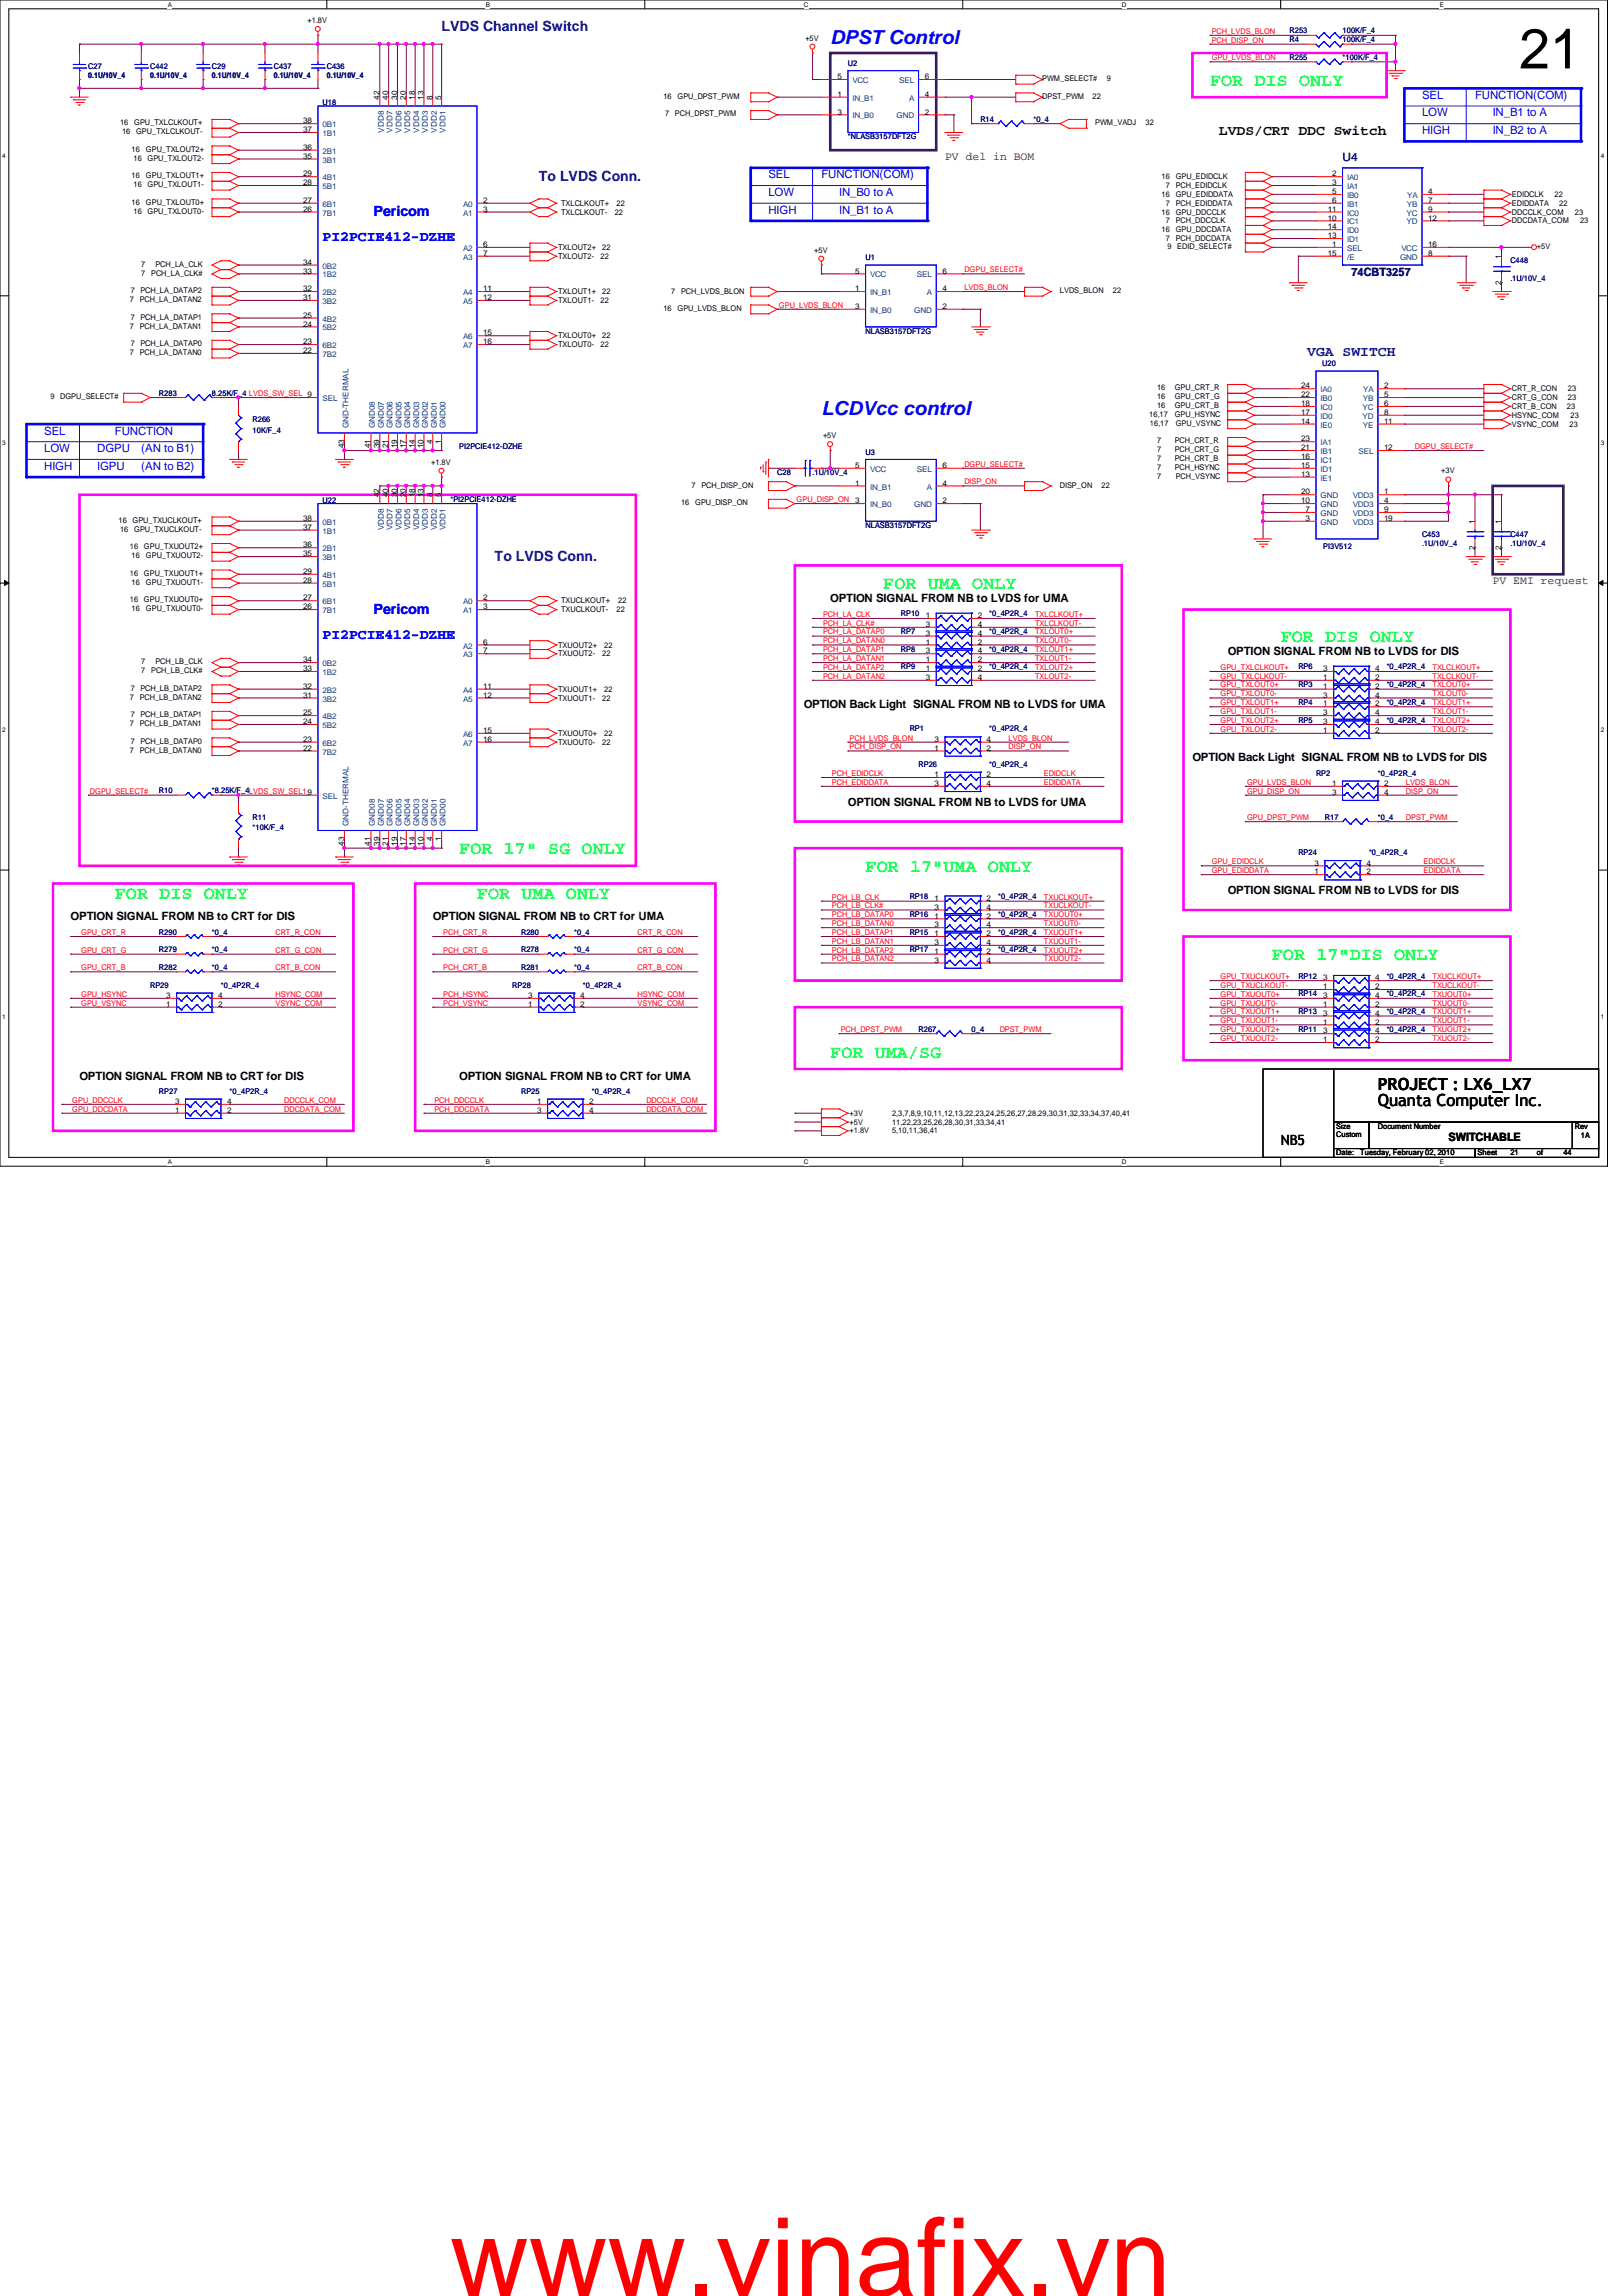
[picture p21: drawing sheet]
<svg xmlns="http://www.w3.org/2000/svg" width="210mm" height="297mm" viewBox="0 0 210 297" stroke-linecap="round" stroke-linejoin="round" font-family="sans-serif">
<defs><g id="words">
<text font-size="14.1" fill="#f00" x="58.2" y="297">www.vinafix.vn</text>
<text font-size="7.3" x="196.6" y="8.8">21</text>
<g font-size="2.5" fill="#00f">
<text x="107.4" y="5.7">DPST Control</text>
<text x="106.3" y="53.7">LCDVcc control</text>
</g>
<g font-size="2.4" fill="#00ff40">
<text x="156.6" y="11.1">FOR DIS ONLY</text>
<text x="114.3" y="76.2">FOR UMA ONLY</text>
<text x="165.7" y="83.1">FOR DIS ONLY</text>
<text x="59.4" y="110.5">FOR 17&quot; SG ONLY</text>
<text x="112" y="112.8">FOR 17&quot;UMA ONLY</text>
<text x="14.9" y="116.2">FOR DIS ONLY</text>
<text x="61.7" y="116.2">FOR UMA ONLY</text>
<text x="164.6" y="124.2">FOR 17&quot;DIS ONLY</text>
<text x="107.4" y="136.8">FOR UMA/SG</text>
</g>
<g font-size="2.2">
<text x="178.3" y="143">Quanta Computer Inc.</text>
<text x="178.3" y="141">PROJECT : LX6_LX7</text>
</g>
<g font-size="1.8" fill="#0000a0">
<text x="57.1" y="4">LVDS Channel Switch</text>
<text x="69.7" y="23.4">To LVDS Conn.</text>
<text x="169.2" y="46.1">VGA SWITCH</text>
<text x="64" y="72.6">To LVDS Conn.</text>
</g>
<g font-size="1.8">
<text x="157.7" y="17.5">LVDS/CRT DDC Switch</text>
<text x="165.7" y="148.1">NB5</text>
</g>
<g font-size="1.8" fill="#00f">
<text x="48.3" y="28">Pericom</text>
<text x="41.7" y="31.2">PI2PCIE412-DZHE</text>
<text x="41.7" y="82.7">PI2PCIE412-DZHE</text>
<text x="48.3" y="79.4">Pericom</text>
</g>
<g font-size="1.5" fill="#00f">
<text x="184" y="17.4">HIGH</text>
<text x="184" y="12.8">SEL</text>
<text x="184" y="15.1">LOW</text>
<text x="190.9" y="12.8">FUNCTION(COM)</text>
<text x="193.2" y="15.1">IN_B1 to A</text>
<text x="193.2" y="17.4">IN_B2 to A</text>
<text x="99.4" y="23.1">SEL</text>
<text x="106.3" y="23.1">FUNCTION(COM)</text>
<text x="99.4" y="27.6">HIGH</text>
<text x="99.4" y="25.4">LOW</text>
<text x="108.6" y="25.4">IN_B0 to A</text>
<text x="108.6" y="27.6">IN_B1 to A</text>
<text x="5.7" y="56.2">SEL</text>
<text x="5.7" y="58.5">LOW</text>
<text x="12.6" y="58.5">DGPU</text>
<text x="14.9" y="56.2">FUNCTION</text>
<text x="18.3" y="58.5">(AN to B1)</text>
<text x="5.7" y="60.8">HIGH</text>
<text x="12.6" y="60.8">IGPU</text>
<text x="18.3" y="60.8">(AN to B2)</text>
</g>
<g font-size="1.5" fill="#400040">
<text x="122.3" y="20.7">PV del in BOM</text>
<text x="193.2" y="75.5">PV EMI request</text>
</g>
<g font-size="1.5" fill="#000080">
<text x="173.7" y="20.8">U4</text>
<text x="174.9" y="35.6">74CBT3257</text>
</g>
<g font-size="1.5">
<text x="107.4" y="77.9">OPTION SIGNAL FROM NB to LVDS for UMA</text>
<text x="158.9" y="84.8">OPTION SIGNAL FROM NB to LVDS for DIS</text>
<text x="104" y="91.7">OPTION Back Light SIGNAL FROM NB to LVDS for UMA</text>
<text x="154.3" y="98.5">OPTION Back Light SIGNAL FROM NB to LVDS for DIS</text>
<text x="109.7" y="104.2">OPTION SIGNAL FROM NB to LVDS for UMA</text>
<text x="9.1" y="119.1">OPTION SIGNAL FROM NB to CRT for DIS</text>
<text x="56" y="119.1">OPTION SIGNAL FROM NB to CRT for UMA</text>
<text x="158.9" y="115.7">OPTION SIGNAL FROM NB to LVDS for DIS</text>
<text x="10.3" y="139.7">OPTION SIGNAL FROM NB to CRT for DIS</text>
<text x="59.4" y="139.7">OPTION SIGNAL FROM NB to CRT for UMA</text>
<text x="187.5" y="147.7">SWITCHABLE</text>
</g>
<g font-size="1">
<text x="39.8" y="3">+1.8V</text>
<text x="104.2" y="5.2">+5V</text>
<text x="108.4" y="10.2">5</text>
<text x="119.7" y="10.2">6</text>
<text x="134.9" y="10.5">PWM_SELECT#</text>
<text x="143.2" y="10.5">9</text>
<text x="15.5" y="16.2">16</text>
<text x="15.8" y="17.4">16</text>
<text x="17.4" y="16.2">GPU_TXLCLKOUT+</text>
<text x="17.6" y="17.4">GPU_TXLCLKOUT-</text>
<text x="39.2" y="17.1">37</text>
<text x="39.2" y="16">38</text>
<text x="49.1" y="12.9" transform="rotate(-90 49.1 12.9)">42</text>
<text x="50.2" y="12.9" transform="rotate(-90 50.2 12.9)">40</text>
<text x="51.4" y="12.9" transform="rotate(-90 51.4 12.9)">30</text>
<text x="52.5" y="12.9" transform="rotate(-90 52.5 12.9)">20</text>
<text x="53.7" y="12.9" transform="rotate(-90 53.7 12.9)">18</text>
<text x="54.8" y="12.9" transform="rotate(-90 54.8 12.9)">13</text>
<text x="56" y="12.9" transform="rotate(-90 56 12.9)">8</text>
<text x="57.1" y="12.9" transform="rotate(-90 57.1 12.9)">5</text>
<text x="85.9" y="12.8">16</text>
<text x="86.1" y="15.1">7</text>
<text x="87.3" y="15.1">PCH_DPST_PWM</text>
<text x="87.7" y="12.8">GPU_DPST_PWM</text>
<text x="108.4" y="12.5">1</text>
<text x="108.4" y="14.8">3</text>
<text x="119.7" y="12.5">4</text>
<text x="119.7" y="14.8">2</text>
<text x="134.9" y="12.8">DPST_PWM</text>
<text x="141.4" y="12.8">22</text>
<text x="141.7" y="16.2">PWM_VADJ</text>
<text x="148.3" y="16.2">32</text>
<text x="17" y="19.6">16</text>
<text x="17" y="23.1">16</text>
<text x="17.3" y="20.8">16</text>
<text x="18.9" y="19.6">GPU_TXLOUT2+</text>
<text x="18.9" y="23.1">GPU_TXLOUT1+</text>
<text x="19.1" y="20.8">GPU_TXLOUT2-</text>
<text x="39.2" y="24">28</text>
<text x="39.2" y="22.8">29</text>
<text x="39.2" y="20.5">35</text>
<text x="39.2" y="19.4">36</text>
<text x="150.3" y="23.2">16</text>
<text x="152.1" y="23.2">GPU_EDIDCLK</text>
<text x="172.4" y="22.8">2</text>
<text x="172.4" y="24">3</text>
<text x="17" y="26.5">16</text>
<text x="17.3" y="27.6">16</text>
<text x="17.3" y="24.2">16</text>
<text x="18.9" y="26.5">GPU_TXLOUT0+</text>
<text x="19.1" y="27.6">GPU_TXLOUT0-</text>
<text x="19.1" y="24.2">GPU_TXLOUT1-</text>
<text x="39.2" y="27.4">26</text>
<text x="39.2" y="26.2">27</text>
<text x="62.5" y="26.2">2</text>
<text x="62.5" y="27.4">3</text>
<text x="72.6" y="26.6">TXLCLKOUT+</text>
<text x="72.6" y="27.8">TXLCLKOUT-</text>
<text x="79.5" y="27.8">22</text>
<text x="79.8" y="26.6">22</text>
<text x="150.3" y="25.5">16</text>
<text x="150.3" y="27.8">16</text>
<text x="150.9" y="26.6">7</text>
<text x="150.9" y="24.3">7</text>
<text x="150.9" y="28.9">7</text>
<text x="152.1" y="26.6">PCH_EDIDDATA</text>
<text x="152.1" y="25.5">GPU_EDIDDATA</text>
<text x="152.1" y="24.3">PCH_EDIDCLK</text>
<text x="152.1" y="27.8">GPU_DDCCLK</text>
<text x="152.1" y="28.9">PCH_DDCCLK</text>
<text x="171.8" y="27.4">11</text>
<text x="171.8" y="28.5">10</text>
<text x="171.8" y="29.7">14</text>
<text x="172.4" y="25.1">5</text>
<text x="172.4" y="26.2">6</text>
<text x="184.8" y="25.1">4</text>
<text x="184.8" y="26.2">7</text>
<text x="184.8" y="27.4">9</text>
<text x="184.8" y="28.5">12</text>
<text x="195.7" y="28.9">DDCDATA_COM</text>
<text x="195.7" y="27.8">DDCCLK_COM</text>
<text x="195.7" y="26.6">EDIDDATA</text>
<text x="195.7" y="25.5">EDIDCLK</text>
<text x="201.2" y="25.5">22</text>
<text x="201.8" y="26.6">22</text>
<text x="203.8" y="27.8">23</text>
<text x="204.5" y="28.9">23</text>
<text x="18.3" y="34.5">7</text>
<text x="18.3" y="35.6">7</text>
<text x="19.6" y="35.6">PCH_LA_CLK#</text>
<text x="20.1" y="34.5">PCH_LA_CLK</text>
<text x="39.2" y="35.4">33</text>
<text x="39.2" y="34.2">34</text>
<text x="62.5" y="32">6</text>
<text x="62.5" y="33.1">7</text>
<text x="72.2" y="32.3">TXLOUT2+</text>
<text x="72.2" y="33.5">TXLOUT2-</text>
<text x="77.7" y="33.5">22</text>
<text x="77.9" y="32.3">22</text>
<text x="105.4" y="32.7">+5V</text>
<text x="110.7" y="35.4">5</text>
<text x="122" y="35.4">6</text>
<text x="150.3" y="30.1">16</text>
<text x="150.9" y="31.2">7</text>
<text x="151.1" y="32.2">9</text>
<text x="152.1" y="31.2">PCH_DDCDATA</text>
<text x="152.1" y="30.1">GPU_DDCDATA</text>
<text x="152.4" y="32.2">EDID_SELECT#</text>
<text x="171.8" y="30.8">13</text>
<text x="171.8" y="33.1">15</text>
<text x="172.4" y="32">1</text>
<text x="184.8" y="32">16</text>
<text x="184.8" y="33.1">8</text>
<text x="194.3" y="33.5" transform="rotate(-90 194.3 33.5)">1</text>
<text x="198.9" y="32.2">+5V</text>
<text x="16.8" y="39.1">7</text>
<text x="16.9" y="41.4">7 PCH_LA_DATAP1</text>
<text x="16.9" y="37.9">7 PCH_LA_DATAP2</text>
<text x="18.1" y="39.1">PCH_LA_DATAN2</text>
<text x="39.2" y="41.1">25</text>
<text x="39.2" y="38.8">31</text>
<text x="39.2" y="37.7">32</text>
<text x="62.5" y="37.7">11</text>
<text x="62.5" y="38.8">12</text>
<text x="72.2" y="39.2">TXLOUT1-</text>
<text x="72.2" y="38.1">TXLOUT1+</text>
<text x="77.7" y="39.2">22</text>
<text x="77.9" y="38.1">22</text>
<text x="85.9" y="40.2">16</text>
<text x="86.9" y="38.1">7</text>
<text x="87.7" y="40.2">GPU_LVDS_BLON</text>
<text x="88.1" y="38.1">PCH_LVDS_BLON</text>
<text x="110.7" y="37.7">1</text>
<text x="110.7" y="40">3</text>
<text x="122" y="37.7">4</text>
<text x="122" y="40">2</text>
<text x="137.2" y="37.9">LVDS_BLON</text>
<text x="144" y="37.9">22</text>
<text x="194.3" y="36.8" transform="rotate(-90 194.3 36.8)">2</text>
<text x="16.8" y="45.9">7</text>
<text x="16.8" y="42.5">7</text>
<text x="16.9" y="44.8">7 PCH_LA_DATAP0</text>
<text x="18.1" y="45.9">PCH_LA_DATAN0</text>
<text x="18.1" y="42.5">PCH_LA_DATAN1</text>
<text x="39.2" y="45.7">22</text>
<text x="39.2" y="44.5">23</text>
<text x="39.2" y="42.2">24</text>
<text x="62.5" y="43.4">15</text>
<text x="62.5" y="44.5">16</text>
<text x="72.2" y="43.8">TXLOUT0+</text>
<text x="72.2" y="44.9">TXLOUT0-</text>
<text x="77.7" y="44.9">22</text>
<text x="77.9" y="43.8">22</text>
<text x="6.5" y="51.6">9</text>
<text x="7.8" y="51.6">DGPU_SELECT#</text>
<text x="148.7" y="53.9">16,17</text>
<text x="149.7" y="50.5">16</text>
<text x="149.7" y="51.6">16</text>
<text x="149.7" y="52.8">16</text>
<text x="152" y="50.5">GPU_CRT_R</text>
<text x="152" y="53.9">GPU_HSYNC</text>
<text x="152" y="51.6">GPU_CRT_G</text>
<text x="152" y="52.8">GPU_CRT_B</text>
<text x="168.4" y="53.7">17</text>
<text x="168.4" y="52.5">18</text>
<text x="168.4" y="51.4">22</text>
<text x="168.4" y="50.2">24</text>
<text x="179.1" y="50.2">2</text>
<text x="179.1" y="51.4">5</text>
<text x="179.1" y="52.5">6</text>
<text x="179.1" y="53.7">8</text>
<text x="195.7" y="52.9">CRT_B_CON</text>
<text x="195.7" y="50.6">CRT_R_CON</text>
<text x="195.7" y="51.8">CRT_G_CON</text>
<text x="202.8" y="52.9">23</text>
<text x="202.9" y="50.6">23</text>
<text x="202.9" y="51.8">23</text>
<text x="44.5" y="58" transform="rotate(-90 44.5 58)">43</text>
<text x="48" y="58" transform="rotate(-90 48 58)">41</text>
<text x="49.1" y="58" transform="rotate(-90 49.1 58)">39</text>
<text x="50.2" y="58" transform="rotate(-90 50.2 58)">21</text>
<text x="51.4" y="58" transform="rotate(-90 51.4 58)">19</text>
<text x="52.5" y="58" transform="rotate(-90 52.5 58)">17</text>
<text x="53.7" y="58" transform="rotate(-90 53.7 58)">14</text>
<text x="54.8" y="58" transform="rotate(-90 54.8 58)">10</text>
<text x="56" y="57.4" transform="rotate(-90 56 57.4)">4</text>
<text x="57.1" y="57.4" transform="rotate(-90 57.1 57.4)">1</text>
<text x="106.5" y="56.7">+5V</text>
<text x="148.8" y="55.1">16,17</text>
<text x="149.7" y="58.5">7</text>
<text x="149.7" y="57.4">7</text>
<text x="149.7" y="59.6">7</text>
<text x="152" y="58.5">PCH_CRT_G</text>
<text x="152" y="57.4">PCH_CRT_R</text>
<text x="152" y="59.6">PCH_CRT_B</text>
<text x="152.1" y="55.1">GPU_VSYNC</text>
<text x="168.4" y="54.8">14</text>
<text x="168.4" y="59.4">16</text>
<text x="168.4" y="58.3">21</text>
<text x="168.4" y="57.1">23</text>
<text x="179.1" y="54.8">11</text>
<text x="179.1" y="58.3">12</text>
<text x="195.7" y="55.2">VSYNC_COM</text>
<text x="195.7" y="54.1">HSYNC_COM</text>
<text x="203.1" y="55.2">23</text>
<text x="203.2" y="54.1">23</text>
<text x="49.1" y="64.3" transform="rotate(-90 49.1 64.3)">42</text>
<text x="50.2" y="64.3" transform="rotate(-90 50.2 64.3)">40</text>
<text x="51.4" y="64.3" transform="rotate(-90 51.4 64.3)">30</text>
<text x="52.5" y="64.3" transform="rotate(-90 52.5 64.3)">20</text>
<text x="53.7" y="64.3" transform="rotate(-90 53.7 64.3)">18</text>
<text x="54.8" y="64.3" transform="rotate(-90 54.8 64.3)">13</text>
<text x="55.8" y="60.1">+1.8V</text>
<text x="56" y="64.3" transform="rotate(-90 56 64.3)">8</text>
<text x="57.1" y="64.3" transform="rotate(-90 57.1 64.3)">5</text>
<text x="88.1" y="65.4">16</text>
<text x="89.5" y="63.1">7</text>
<text x="90" y="65.4">GPU_DISP_ON</text>
<text x="90.8" y="63.1">PCH_DISP_ON</text>
<text x="110.7" y="62.8">1</text>
<text x="110.7" y="60.5">5</text>
<text x="110.7" y="65.1">3</text>
<text x="122" y="62.8">4</text>
<text x="122" y="65.1">2</text>
<text x="122" y="60.5">6</text>
<text x="137.2" y="63.1">DISP_ON</text>
<text x="142.5" y="63.1">22</text>
<text x="149.7" y="61.9">7</text>
<text x="149.7" y="60.8">7</text>
<text x="152" y="60.8">PCH_HSYNC</text>
<text x="152.1" y="61.9">PCH_VSYNC</text>
<text x="168.4" y="65.1">10</text>
<text x="168.4" y="61.7">13</text>
<text x="168.4" y="60.5">15</text>
<text x="168.4" y="64">20</text>
<text x="179.1" y="64">1</text>
<text x="179.1" y="65.1">4</text>
<text x="186.5" y="61.3">+3V</text>
<text x="15.3" y="67.6">16</text>
<text x="15.5" y="68.8">16</text>
<text x="16.8" y="71.1">16</text>
<text x="17.1" y="67.6">GPU_TXUCLKOUT+</text>
<text x="17.4" y="68.8">GPU_TXUCLKOUT-</text>
<text x="18.6" y="71.1">GPU_TXUOUT2+</text>
<text x="39.2" y="72">35</text>
<text x="39.2" y="70.8">36</text>
<text x="39.2" y="68.5">37</text>
<text x="39.2" y="67.4">38</text>
<text x="169" y="67.4">3</text>
<text x="169" y="66.3">7</text>
<text x="179.1" y="66.3">9</text>
<text x="179.1" y="67.4">19</text>
<text x="190.8" y="71.1" transform="rotate(-90 190.8 71.1)">2</text>
<text x="190.8" y="67.8" transform="rotate(-90 190.8 67.8)">1</text>
<text x="194.3" y="71.1" transform="rotate(-90 194.3 71.1)">2</text>
<text x="194.3" y="67.8" transform="rotate(-90 194.3 67.8)">1</text>
<text x="16.8" y="77.9">16</text>
<text x="16.8" y="74.5">16</text>
<text x="17" y="75.6">16</text>
<text x="17" y="72.2">16</text>
<text x="18.6" y="77.9">GPU_TXUOUT0+</text>
<text x="18.6" y="74.5">GPU_TXUOUT1+</text>
<text x="18.9" y="75.6">GPU_TXUOUT1-</text>
<text x="18.9" y="72.2">GPU_TXUOUT2-</text>
<text x="39.2" y="77.7">27</text>
<text x="39.2" y="75.4">28</text>
<text x="39.2" y="74.3">29</text>
<text x="62.5" y="77.7">2</text>
<text x="17" y="79.1">16</text>
<text x="18.9" y="79.1">GPU_TXUOUT0-</text>
<text x="39.2" y="78.8">26</text>
<text x="62.5" y="78.8">3</text>
<text x="62.5" y="83.4">6</text>
<text x="72.2" y="83.8">TXUOUT2+</text>
<text x="72.6" y="79.2">TXUCLKOUT-</text>
<text x="72.6" y="78.1">TXUCLKOUT+</text>
<text x="78.2" y="83.8">22</text>
<text x="79.8" y="79.2">22</text>
<text x="80" y="78.1">22</text>
<text x="119.8" y="80">1</text>
<text x="119.8" y="81.1">3</text>
<text x="119.8" y="83.4">1</text>
<text x="119.8" y="82.3">3</text>
<text x="126.5" y="80">2</text>
<text x="126.5" y="81.1">4</text>
<text x="126.5" y="83.4">2</text>
<text x="126.5" y="82.3">4</text>
<text x="16.9" y="89.4">7 PCH_LB_DATAP2</text>
<text x="18.3" y="85.9">7</text>
<text x="18.3" y="87.1">7</text>
<text x="19.6" y="87.1">PCH_LB_CLK#</text>
<text x="20.1" y="85.9">PCH_LB_CLK</text>
<text x="39.2" y="89.1">32</text>
<text x="39.2" y="86.8">33</text>
<text x="39.2" y="85.7">34</text>
<text x="62.5" y="84.5">7</text>
<text x="62.5" y="89.1">11</text>
<text x="72.2" y="89.5">TXUOUT1+</text>
<text x="72.2" y="84.9">TXUOUT2-</text>
<text x="77.9" y="84.9">22</text>
<text x="78.2" y="89.5">22</text>
<text x="119.8" y="85.7">1</text>
<text x="119.8" y="84.5">3</text>
<text x="119.8" y="86.8">1</text>
<text x="119.8" y="88">3</text>
<text x="126.5" y="85.7">2</text>
<text x="126.5" y="84.5">4</text>
<text x="126.5" y="86.8">2</text>
<text x="126.5" y="88">4</text>
<text x="171.2" y="88">1</text>
<text x="171.2" y="86.8">3</text>
<text x="171.2" y="89.1">1</text>
<text x="178" y="88">2</text>
<text x="178" y="86.8">4</text>
<text x="178" y="89.1">2</text>
<text x="16.8" y="90.5">7</text>
<text x="16.8" y="93.9">7</text>
<text x="16.9" y="92.8">7 PCH_LB_DATAP1</text>
<text x="18.1" y="90.5">PCH_LB_DATAN2</text>
<text x="18.1" y="93.9">PCH_LB_DATAN1</text>
<text x="39.2" y="96">23</text>
<text x="39.2" y="93.7">24</text>
<text x="39.2" y="92.5">25</text>
<text x="39.2" y="90.3">31</text>
<text x="62.5" y="90.3">12</text>
<text x="62.5" y="94.8">15</text>
<text x="62.5" y="96">16</text>
<text x="72.2" y="90.6">TXUOUT1-</text>
<text x="72.2" y="95.2">TXUOUT0+</text>
<text x="77.9" y="90.6">22</text>
<text x="78.2" y="95.2">22</text>
<text x="120.9" y="96">3</text>
<text x="127.7" y="96">4</text>
<text x="171.2" y="90.3">3</text>
<text x="171.2" y="94.8">1</text>
<text x="171.2" y="93.7">3</text>
<text x="171.2" y="91.4">1</text>
<text x="171.2" y="92.5">3</text>
<text x="178" y="90.3">4</text>
<text x="178" y="94.8">2</text>
<text x="178" y="93.7">4</text>
<text x="178" y="91.4">2</text>
<text x="178" y="92.5">4</text>
<text x="16.8" y="97.4">7</text>
<text x="16.9" y="96.2">7 PCH_LB_DATAP0</text>
<text x="18.1" y="97.4">PCH_LB_DATAN0</text>
<text x="39.2" y="97.1">22</text>
<text x="72.2" y="96.4">TXUOUT0-</text>
<text x="77.9" y="96.4">22</text>
<text x="120.9" y="97.1">1</text>
<text x="120.9" y="100.5">1</text>
<text x="120.9" y="101.7">3</text>
<text x="127.7" y="97.1">2</text>
<text x="127.7" y="100.5">2</text>
<text x="127.7" y="101.7">4</text>
<text x="172.4" y="101.7">1</text>
<text x="179.1" y="101.7">2</text>
<text x="172.4" y="102.8">3</text>
<text x="179.1" y="102.8">4</text>
<text x="44.5" y="109.4" transform="rotate(-90 44.5 109.4)">43</text>
<text x="48" y="109.4" transform="rotate(-90 48 109.4)">41</text>
<text x="49.1" y="109.4" transform="rotate(-90 49.1 109.4)">39</text>
<text x="50.2" y="109.4" transform="rotate(-90 50.2 109.4)">21</text>
<text x="51.4" y="109.4" transform="rotate(-90 51.4 109.4)">19</text>
<text x="52.5" y="109.4" transform="rotate(-90 52.5 109.4)">17</text>
<text x="53.7" y="109.4" transform="rotate(-90 53.7 109.4)">14</text>
<text x="54.8" y="109.4" transform="rotate(-90 54.8 109.4)">10</text>
<text x="56" y="108.8" transform="rotate(-90 56 108.8)">4</text>
<text x="57.1" y="108.8" transform="rotate(-90 57.1 108.8)">1</text>
<text x="170.1" y="113.1">1</text>
<text x="170.1" y="112">3</text>
<text x="176.8" y="113.1">2</text>
<text x="176.8" y="112">4</text>
<text x="120.9" y="118.8">1</text>
<text x="120.9" y="120">3</text>
<text x="120.9" y="116.5">1</text>
<text x="120.9" y="117.7">3</text>
<text x="127.7" y="118.8">2</text>
<text x="127.7" y="120">4</text>
<text x="127.7" y="116.5">2</text>
<text x="127.7" y="117.7">4</text>
<text x="120.9" y="121.1">1</text>
<text x="120.9" y="122.3">3</text>
<text x="120.9" y="123.4">1</text>
<text x="120.9" y="124.5">3</text>
<text x="127.7" y="121.1">2</text>
<text x="127.7" y="122.3">4</text>
<text x="127.7" y="123.4">2</text>
<text x="127.7" y="124.5">4</text>
<text x="21.5" y="130.3">1</text>
<text x="21.5" y="129.1">3</text>
<text x="28.2" y="130.3">2</text>
<text x="28.2" y="129.1">4</text>
<text x="68.4" y="130.3">1</text>
<text x="68.4" y="129.1">3</text>
<text x="75.1" y="130.3">2</text>
<text x="75.1" y="129.1">4</text>
<text x="171.2" y="131.4">3</text>
<text x="171.2" y="128">1</text>
<text x="171.2" y="126.8">3</text>
<text x="171.2" y="130.3">1</text>
<text x="171.2" y="129.1">3</text>
<text x="178" y="131.4">4</text>
<text x="178" y="128">2</text>
<text x="178" y="126.8">4</text>
<text x="178" y="130.3">2</text>
<text x="178" y="129.1">4</text>
<text x="171.2" y="134.8">1</text>
<text x="171.2" y="133.7">3</text>
<text x="171.2" y="132.5">1</text>
<text x="178" y="134.8">2</text>
<text x="178" y="133.7">4</text>
<text x="178" y="132.5">2</text>
<text x="22.6" y="144">1</text>
<text x="22.6" y="142.8">3</text>
<text x="29.4" y="144">2</text>
<text x="29.4" y="142.8">4</text>
<text x="69.5" y="142.8">1</text>
<text x="69.5" y="144">3</text>
<text x="76.2" y="142.8">2</text>
<text x="76.2" y="144">4</text>
<text x="109.9" y="145.5">+5V</text>
<text x="109.9" y="146.6">+1.8V</text>
<text x="109.9" y="144.4">+3V</text>
<text x="115.4" y="146.6">5,10,11,36,41</text>
<text x="115.4" y="145.5">11,22,23,25,26,28,30,31,33,34,41</text>
<text x="115.4" y="144.4">2,3,7,8,9,10,11,12,13,22,23,24,25,26,27,28,29,30,31,32,33,34,37,40,41</text>
<text x="172.9" y="146.1">Size</text>
<text x="172.9" y="149.5">Date:</text>
<text x="172.9" y="147.1">Custom</text>
<text x="176" y="149.5">Tuesday, February 02, 2010</text>
<text x="178.3" y="146.1">Document Number</text>
<text x="191.2" y="149.5">Sheet</text>
<text x="195.5" y="149.5">21</text>
<text x="198.9" y="149.5">of</text>
<text x="202.3" y="149.5">44</text>
<text x="203.8" y="146.1">Rev</text>
<text x="204.6" y="147.2">1A</text>
</g>
<g font-size="1" fill="#f00">
<text x="156.8" y="4.4">PCH_LVDS_BLON</text>
<text x="156.8" y="5.5">PCH_DISP_ON</text>
<text x="156.8" y="7.8">GPU_LVDS_BLON</text>
<text x="124.8" y="35.2">DGPU_SELECT#</text>
<text x="100.8" y="39.8">GPU_LVDS_BLON</text>
<text x="124.8" y="37.5">LVDS_BLON</text>
<text x="183.1" y="58.1">DGPU_SELECT#</text>
<text x="103.1" y="64.9">GPU_DISP_ON</text>
<text x="124.8" y="62.7">DISP_ON</text>
<text x="124.8" y="60.4">DGPU_SELECT#</text>
<text x="106.5" y="83.2">PCH_LA_DATAN0</text>
<text x="106.5" y="79.8">PCH_LA_CLK</text>
<text x="106.5" y="80.9">PCH_LA_CLK#</text>
<text x="106.5" y="82.1">PCH_LA_DATAP0</text>
<text x="133.9" y="83.2">TXLOUT0-</text>
<text x="133.9" y="80.9">TXLCLKOUT-</text>
<text x="133.9" y="82.1">TXLOUT0+</text>
<text x="133.9" y="79.8">TXLCLKOUT+</text>
<text x="106.5" y="87.8">PCH_LA_DATAN2</text>
<text x="106.5" y="86.7">PCH_LA_DATAP2</text>
<text x="106.5" y="85.5">PCH_LA_DATAN1</text>
<text x="106.5" y="84.4">PCH_LA_DATAP1</text>
<text x="133.9" y="86.7">TXLOUT2+</text>
<text x="133.9" y="85.5">TXLOUT1-</text>
<text x="133.9" y="87.8">TXLOUT2-</text>
<text x="133.9" y="84.4">TXLOUT1+</text>
<text x="157.9" y="86.7">GPU_TXLCLKOUT+</text>
<text x="157.9" y="87.8">GPU_TXLCLKOUT-</text>
<text x="157.9" y="88.9">GPU_TXLOUT0+</text>
<text x="185.4" y="87.8">TXLCLKOUT-</text>
<text x="185.4" y="88.9">TXLOUT0+</text>
<text x="185.4" y="86.7">TXLCLKOUT+</text>
<text x="109.9" y="95.8">PCH_LVDS_BLON</text>
<text x="130.5" y="95.8">LVDS_BLON</text>
<text x="157.9" y="94.7">GPU_TXLOUT2-</text>
<text x="157.9" y="93.5">GPU_TXLOUT2+</text>
<text x="157.9" y="92.4">GPU_TXLOUT1-</text>
<text x="157.9" y="91.2">GPU_TXLOUT1+</text>
<text x="157.9" y="90.1">GPU_TXLOUT0-</text>
<text x="185.4" y="90.1">TXLOUT0-</text>
<text x="185.4" y="93.5">TXLOUT2+</text>
<text x="185.4" y="92.4">TXLOUT1-</text>
<text x="185.4" y="94.7">TXLOUT2-</text>
<text x="185.4" y="91.2">TXLOUT1+</text>
<text x="107.7" y="100.4">PCH_EDIDCLK</text>
<text x="107.7" y="101.5">PCH_EDIDDATA</text>
<text x="109.9" y="96.9">PCH_DISP_ON</text>
<text x="130.5" y="96.9">DISP_ON</text>
<text x="135.1" y="101.5">EDIDDATA</text>
<text x="135.1" y="100.4">EDIDCLK</text>
<text x="161.4" y="101.5">GPU_LVDS_BLON</text>
<text x="181.9" y="101.5">LVDS_BLON</text>
<text x="11.6" y="102.7">DGPU_SELECT#</text>
<text x="161.4" y="102.7">GPU_DISP_ON</text>
<text x="161.4" y="106.1">GPU_DPST_PWM</text>
<text x="181.9" y="102.7">DISP_ON</text>
<text x="181.9" y="106.1">DPST_PWM</text>
<text x="156.8" y="111.8">GPU_EDIDCLK</text>
<text x="156.8" y="112.9">GPU_EDIDDATA</text>
<text x="184.2" y="112.9">EDIDDATA</text>
<text x="184.2" y="111.8">EDIDCLK</text>
<text x="107.7" y="117.5">PCH_LB_CLK#</text>
<text x="107.7" y="116.4">PCH_LB_CLK</text>
<text x="107.7" y="119.8">PCH_LB_DATAN0</text>
<text x="107.7" y="118.7">PCH_LB_DATAP0</text>
<text x="135.1" y="116.4">TXUCLKOUT+</text>
<text x="135.1" y="117.5">TXUCLKOUT-</text>
<text x="135.1" y="118.7">TXUOUT0+</text>
<text x="135.1" y="119.8">TXUOUT0-</text>
<text x="10.5" y="120.9">GPU_CRT_R</text>
<text x="10.5" y="123.2">GPU_CRT_G</text>
<text x="10.5" y="125.5">GPU_CRT_B</text>
<text x="35.6" y="123.2">CRT_G_CON</text>
<text x="35.6" y="120.9">CRT_R_CON</text>
<text x="35.6" y="125.5">CRT_B_CON</text>
<text x="57.4" y="120.9">PCH_CRT_R</text>
<text x="57.4" y="123.2">PCH_CRT_G</text>
<text x="57.4" y="125.5">PCH_CRT_B</text>
<text x="82.5" y="123.2">CRT_G_CON</text>
<text x="82.5" y="120.9">CRT_R_CON</text>
<text x="82.5" y="125.5">CRT_B_CON</text>
<text x="107.7" y="123.2">PCH_LB_DATAP2</text>
<text x="107.7" y="120.9">PCH_LB_DATAP1</text>
<text x="107.7" y="124.4">PCH_LB_DATAN2</text>
<text x="107.7" y="122.1">PCH_LB_DATAN1</text>
<text x="135.1" y="123.2">TXUOUT2+</text>
<text x="135.1" y="122.1">TXUOUT1-</text>
<text x="135.1" y="120.9">TXUOUT1+</text>
<text x="135.1" y="124.4">TXUOUT2-</text>
<text x="10.5" y="128.9">GPU_HSYNC</text>
<text x="10.5" y="130.1">GPU_VSYNC</text>
<text x="35.6" y="130.1">VSYNC_COM</text>
<text x="35.6" y="128.9">HSYNC_COM</text>
<text x="57.4" y="128.9">PCH_HSYNC</text>
<text x="57.4" y="130.1">PCH_VSYNC</text>
<text x="82.5" y="130.1">VSYNC_COM</text>
<text x="82.5" y="128.9">HSYNC_COM</text>
<text x="157.9" y="127.8">GPU_TXUCLKOUT-</text>
<text x="157.9" y="126.7">GPU_TXUCLKOUT+</text>
<text x="157.9" y="131.2">GPU_TXUOUT1+</text>
<text x="157.9" y="130.1">GPU_TXUOUT0-</text>
<text x="157.9" y="128.9">GPU_TXUOUT0+</text>
<text x="185.4" y="131.2">TXUOUT1+</text>
<text x="185.4" y="126.7">TXUCLKOUT+</text>
<text x="185.4" y="127.8">TXUCLKOUT-</text>
<text x="185.4" y="128.9">TXUOUT0+</text>
<text x="185.4" y="130.1">TXUOUT0-</text>
<text x="108.8" y="133.5">PCH_DPST_PWM</text>
<text x="129.4" y="133.5">DPST_PWM</text>
<text x="157.9" y="133.5">GPU_TXUOUT2+</text>
<text x="157.9" y="134.7">GPU_TXUOUT2-</text>
<text x="157.9" y="132.4">GPU_TXUOUT1-</text>
<text x="185.4" y="133.5">TXUOUT2+</text>
<text x="185.4" y="132.4">TXUOUT1-</text>
<text x="185.4" y="134.7">TXUOUT2-</text>
<text x="9.4" y="143.8">GPU_DDCDATA</text>
<text x="9.4" y="142.7">GPU_DDCCLK</text>
<text x="36.8" y="143.8">DDCDATA_COM</text>
<text x="36.8" y="142.7">DDCCLK_COM</text>
<text x="56.2" y="143.8">PCH_DDCDATA</text>
<text x="56.2" y="142.7">PCH_DDCCLK</text>
<text x="83.7" y="143.8">DDCDATA_COM</text>
<text x="83.7" y="142.7">DDCCLK_COM</text>
</g>
<g font-size="1" fill="#000080">
<text x="166.9" y="4.3">R253</text>
<text x="166.9" y="5.5">R4</text>
<text x="173.7" y="4.3">100K/F_4</text>
<text x="173.7" y="5.5">100K/F_4</text>
<text x="11.4" y="8.9">C27</text>
<text x="11.4" y="10.1">0.1U/10V_4</text>
<text x="19.4" y="8.9">C442</text>
<text x="19.4" y="10.1">0.1U/10V_4</text>
<text x="27.4" y="8.9">C29</text>
<text x="27.4" y="10.1">0.1U/10V_4</text>
<text x="35.4" y="8.9">C437</text>
<text x="35.4" y="10.1">0.1U/10V_4</text>
<text x="42.3" y="8.9">C436</text>
<text x="42.3" y="10.1">0.1U/10V_4</text>
<text x="109.7" y="8.6">U2</text>
<text x="166.9" y="7.7">R255</text>
<text x="173.7" y="7.7">*100K/F_4</text>
<text x="41.7" y="13.6">U18</text>
<text x="126.9" y="15.7">R14</text>
<text x="133.7" y="15.7">*0_4</text>
<text x="109.7" y="18">*NLASB3157DFT2G</text>
<text x="112" y="33.7">U1</text>
<text x="195.5" y="34">C448</text>
<text x="195.5" y="36.3">.1U/10V_4</text>
<text x="112" y="43.2">NLASB3157DFT2G</text>
<text x="171.1" y="47.3">U20</text>
<text x="20.6" y="51.2">R283</text>
<text x="27.4" y="51.2">8.25K/F_4 LVDS_SW_SEL 9</text>
<text x="32.7" y="54.6">R266</text>
<text x="32.7" y="56">10K/F_4</text>
<text x="59.4" y="58">PI2PCIE412-DZHE</text>
<text x="112" y="58.8">U3</text>
<text x="41.7" y="65">U22</text>
<text x="58.3" y="64.9">*PI2PCIE412-DZHE</text>
<text x="100.6" y="61.5">C28</text>
<text x="105.2" y="61.5">.1U/10V_4</text>
<text x="112" y="68.3">NLASB3157DFT2G</text>
<text x="171.2" y="71.1">PI3V512</text>
<text x="184" y="69.5">C453</text>
<text x="184" y="70.6">.1U/10V_4</text>
<text x="195.5" y="69.5">C447</text>
<text x="195.5" y="70.6">.1U/10V_4</text>
<text x="116.6" y="79.8">RP10</text>
<text x="116.6" y="82">RP7</text>
<text x="128" y="79.8">*0_4P2R_4</text>
<text x="128" y="82">*0_4P2R_4</text>
<text x="116.6" y="84.3">RP8</text>
<text x="116.6" y="86.6">RP9</text>
<text x="128" y="84.3">*0_4P2R_4</text>
<text x="128" y="86.6">*0_4P2R_4</text>
<text x="168" y="86.6">RP6</text>
<text x="168" y="88.9">RP3</text>
<text x="179.5" y="86.6">*0_4P2R_4</text>
<text x="179.5" y="88.9">*0_4P2R_4</text>
<text x="117.7" y="94.6">RP1</text>
<text x="128" y="94.6">*0_4P2R_4</text>
<text x="168" y="93.5">RP5</text>
<text x="168" y="91.2">RP4</text>
<text x="179.5" y="93.5">*0_4P2R_4</text>
<text x="179.5" y="91.2">*0_4P2R_4</text>
<text x="118.9" y="99.2">RP26</text>
<text x="128" y="99.2">*0_4P2R_4</text>
<text x="170.3" y="100.3">RP2</text>
<text x="178.3" y="100.3">*0_4P2R_4</text>
<text x="20.6" y="102.6">R10</text>
<text x="27.4" y="102.6">*8.25K/F_4LVDS_SW_SEL19</text>
<text x="32.7" y="106">R11</text>
<text x="32.7" y="107.4">*10K/F_4</text>
<text x="171.4" y="106">R17</text>
<text x="178.3" y="106">*0_4</text>
<text x="168" y="110.6">RP24</text>
<text x="177.2" y="110.6">*0_4P2R_4</text>
<text x="117.7" y="118.6">RP16</text>
<text x="117.7" y="116.3">RP18</text>
<text x="129.2" y="118.6">*0_4P2R_4</text>
<text x="129.2" y="116.3">*0_4P2R_4</text>
<text x="20.6" y="120.9">R290</text>
<text x="20.6" y="125.5">R282</text>
<text x="20.6" y="123.2">R279</text>
<text x="27.4" y="120.9">*0_4</text>
<text x="27.4" y="125.5">*0_4</text>
<text x="27.4" y="123.2">*0_4</text>
<text x="67.4" y="125.5">R281</text>
<text x="67.4" y="123.2">R278</text>
<text x="67.4" y="120.9">R280</text>
<text x="74.3" y="125.5">*0_4</text>
<text x="74.3" y="123.2">*0_4</text>
<text x="74.3" y="120.9">*0_4</text>
<text x="117.7" y="120.9">RP15</text>
<text x="117.7" y="123.2">RP17</text>
<text x="129.2" y="120.9">*0_4P2R_4</text>
<text x="129.2" y="123.2">*0_4P2R_4</text>
<text x="19.4" y="127.8">RP29</text>
<text x="28.6" y="127.8">*0_4P2R_4</text>
<text x="66.3" y="127.8">RP28</text>
<text x="75.4" y="127.8">*0_4P2R_4</text>
<text x="168" y="131.2">RP13</text>
<text x="168" y="126.6">RP12</text>
<text x="168" y="128.9">RP14</text>
<text x="179.5" y="131.2">*0_4P2R_4</text>
<text x="179.5" y="126.6">*0_4P2R_4</text>
<text x="179.5" y="128.9">*0_4P2R_4</text>
<text x="118.9" y="133.5">R267</text>
<text x="125.7" y="133.5">0_4</text>
<text x="168" y="133.5">RP11</text>
<text x="179.5" y="133.5">*0_4P2R_4</text>
<text x="20.6" y="141.5">RP27</text>
<text x="29.7" y="141.5">*0_4P2R_4</text>
<text x="67.4" y="141.5">RP25</text>
<text x="76.6" y="141.5">*0_4P2R_4</text>
</g>
<g font-size="1" fill="#004080">
<text x="110.3" y="10.8">VCC</text>
<text x="116.4" y="10.8">SEL</text>
<text x="41.7" y="17.6">1B1</text>
<text x="41.7" y="16.5">0B1</text>
<text x="49.7" y="17.1" transform="rotate(-90 49.7 17.1)">VDD8</text>
<text x="50.8" y="17.1" transform="rotate(-90 50.8 17.1)">VDD7</text>
<text x="51.9" y="17.1" transform="rotate(-90 51.9 17.1)">VDD6</text>
<text x="53.1" y="17.1" transform="rotate(-90 53.1 17.1)">VDD5</text>
<text x="54.2" y="17.1" transform="rotate(-90 54.2 17.1)">VDD4</text>
<text x="55.4" y="17.1" transform="rotate(-90 55.4 17.1)">VDD3</text>
<text x="56.5" y="17.1" transform="rotate(-90 56.5 17.1)">VDD2</text>
<text x="57.7" y="17.1" transform="rotate(-90 57.7 17.1)">VDD1</text>
<text x="110.3" y="13">IN_B1</text>
<text x="110.3" y="15.3">IN_B0</text>
<text x="116" y="15.3">GND</text>
<text x="117.6" y="13">A</text>
<text x="41.7" y="23.3">4B1</text>
<text x="41.7" y="21">3B1</text>
<text x="41.7" y="19.9">2B1</text>
<text x="174.3" y="23.3">IA0</text>
<text x="41.7" y="27.9">7B1</text>
<text x="41.7" y="26.8">6B1</text>
<text x="41.7" y="24.5">5B1</text>
<text x="59.9" y="26.8">A0</text>
<text x="59.9" y="27.9">A1</text>
<text x="174.3" y="24.5">IA1</text>
<text x="174.3" y="25.6">IB0</text>
<text x="174.3" y="26.8">IB1</text>
<text x="174.3" y="27.9">IC0</text>
<text x="174.3" y="29">IC1</text>
<text x="182" y="27.9">YC</text>
<text x="182" y="29">YD</text>
<text x="182.1" y="26.8">YB</text>
<text x="182.1" y="25.6">YA</text>
<text x="41.7" y="35.9">1B2</text>
<text x="41.7" y="34.8">0B2</text>
<text x="59.9" y="32.5">A2</text>
<text x="59.9" y="33.6">A3</text>
<text x="112.6" y="35.9">VCC</text>
<text x="118.7" y="35.9">SEL</text>
<text x="174.3" y="32.5">SEL</text>
<text x="174.3" y="31.3">ID1</text>
<text x="174.3" y="33.6">/E</text>
<text x="174.3" y="30.2">ID0</text>
<text x="181.2" y="33.6">GND</text>
<text x="181.4" y="32.5">VCC</text>
<text x="41.7" y="41.6">4B2</text>
<text x="41.7" y="39.3">3B2</text>
<text x="41.7" y="38.2">2B2</text>
<text x="59.9" y="38.2">A4</text>
<text x="59.9" y="39.3">A5</text>
<text x="112.6" y="38.2">IN_B1</text>
<text x="112.6" y="40.5">IN_B0</text>
<text x="118.3" y="40.5">GND</text>
<text x="119.9" y="38.2">A</text>
<text x="41.7" y="46.2">7B2</text>
<text x="41.7" y="45">6B2</text>
<text x="41.7" y="42.8">5B2</text>
<text x="59.9" y="43.9">A6</text>
<text x="59.9" y="45">A7</text>
<text x="41.7" y="51.9">SEL</text>
<text x="170.9" y="53">IC0</text>
<text x="170.9" y="51.9">IB0</text>
<text x="170.9" y="50.8">IA0</text>
<text x="176.3" y="53">YC</text>
<text x="176.4" y="51.9">YB</text>
<text x="176.4" y="50.8">YA</text>
<text x="45.1" y="55.4" transform="rotate(-90 45.1 55.4)">GND-THERMAL</text>
<text x="48.5" y="55.4" transform="rotate(-90 48.5 55.4)">GND08</text>
<text x="49.7" y="55.4" transform="rotate(-90 49.7 55.4)">GND07</text>
<text x="50.8" y="55.4" transform="rotate(-90 50.8 55.4)">GND06</text>
<text x="51.9" y="55.4" transform="rotate(-90 51.9 55.4)">GND05</text>
<text x="53.1" y="55.4" transform="rotate(-90 53.1 55.4)">GND04</text>
<text x="54.2" y="55.4" transform="rotate(-90 54.2 55.4)">GND03</text>
<text x="55.4" y="55.4" transform="rotate(-90 55.4 55.4)">GND02</text>
<text x="56.5" y="55.4" transform="rotate(-90 56.5 55.4)">GND01</text>
<text x="57.7" y="55.4" transform="rotate(-90 57.7 55.4)">GND00</text>
<text x="170.9" y="55.3">IE0</text>
<text x="170.9" y="59.9">IC1</text>
<text x="170.9" y="54.2">ID0</text>
<text x="170.9" y="58.8">IB1</text>
<text x="170.9" y="57.6">IA1</text>
<text x="175.8" y="58.8">SEL</text>
<text x="176.3" y="54.2">YD</text>
<text x="176.4" y="55.3">YE</text>
<text x="112.6" y="63.3">IN_B1</text>
<text x="112.6" y="61">VCC</text>
<text x="112.6" y="65.6">IN_B0</text>
<text x="118.3" y="65.6">GND</text>
<text x="118.7" y="61">SEL</text>
<text x="119.9" y="63.3">A</text>
<text x="170.9" y="65.6">GND</text>
<text x="170.9" y="62.2">IE1</text>
<text x="170.9" y="61">ID1</text>
<text x="170.9" y="64.5">GND</text>
<text x="175.1" y="64.5">VDD3</text>
<text x="175.1" y="65.6">VDD3</text>
<text x="41.7" y="71.3">2B1</text>
<text x="41.7" y="69">1B1</text>
<text x="41.7" y="67.9">0B1</text>
<text x="49.7" y="68.6" transform="rotate(-90 49.7 68.6)">VDD8</text>
<text x="50.8" y="68.6" transform="rotate(-90 50.8 68.6)">VDD7</text>
<text x="51.9" y="68.6" transform="rotate(-90 51.9 68.6)">VDD6</text>
<text x="53.1" y="68.6" transform="rotate(-90 53.1 68.6)">VDD5</text>
<text x="54.2" y="68.6" transform="rotate(-90 54.2 68.6)">VDD4</text>
<text x="55.4" y="68.6" transform="rotate(-90 55.4 68.6)">VDD3</text>
<text x="56.5" y="68.6" transform="rotate(-90 56.5 68.6)">VDD2</text>
<text x="57.7" y="68.6" transform="rotate(-90 57.7 68.6)">VDD1</text>
<text x="170.9" y="67.9">GND</text>
<text x="170.9" y="66.8">GND</text>
<text x="175.1" y="66.8">VDD3</text>
<text x="175.1" y="67.9">VDD3</text>
<text x="41.7" y="75.9">5B1</text>
<text x="41.7" y="74.8">4B1</text>
<text x="41.7" y="72.5">3B1</text>
<text x="41.7" y="79.3">7B1</text>
<text x="41.7" y="78.2">6B1</text>
<text x="59.9" y="78.2">A0</text>
<text x="59.9" y="79.3">A1</text>
<text x="59.9" y="83.9">A2</text>
<text x="41.7" y="89.6">2B2</text>
<text x="41.7" y="87.3">1B2</text>
<text x="41.7" y="86.2">0B2</text>
<text x="59.9" y="85">A3</text>
<text x="59.9" y="89.6">A4</text>
<text x="41.7" y="94.2">5B2</text>
<text x="41.7" y="93">4B2</text>
<text x="41.7" y="90.8">3B2</text>
<text x="59.9" y="90.8">A5</text>
<text x="59.9" y="95.3">A6</text>
<text x="41.7" y="97.6">7B2</text>
<text x="41.7" y="96.5">6B2</text>
<text x="59.9" y="96.5">A7</text>
<text x="41.7" y="103.3">SEL</text>
<text x="45.1" y="106.8" transform="rotate(-90 45.1 106.8)">GND-THERMAL</text>
<text x="48.5" y="106.8" transform="rotate(-90 48.5 106.8)">GND08</text>
<text x="49.7" y="106.8" transform="rotate(-90 49.7 106.8)">GND07</text>
<text x="50.8" y="106.8" transform="rotate(-90 50.8 106.8)">GND06</text>
<text x="51.9" y="106.8" transform="rotate(-90 51.9 106.8)">GND05</text>
<text x="53.1" y="106.8" transform="rotate(-90 53.1 106.8)">GND04</text>
<text x="54.2" y="106.8" transform="rotate(-90 54.2 106.8)">GND03</text>
<text x="55.4" y="106.8" transform="rotate(-90 55.4 106.8)">GND02</text>
<text x="56.5" y="106.8" transform="rotate(-90 56.5 106.8)">GND01</text>
<text x="57.7" y="106.8" transform="rotate(-90 57.7 106.8)">GND00</text>
</g>
<g font-size=".8">
<text x="21.7" y=".9">A</text>
<text x="62.9" y=".9">B</text>
<text x="104" y=".9">C</text>
<text x="145.2" y=".9">D</text>
<text x="186.3" y=".9">E</text>
<text x=".3" y="20.4">4</text>
<text x="207.2" y="20.4">4</text>
<text x=".3" y="57.6">3</text>
<text x="207.2" y="57.6">3</text>
<text x=".3" y="94.7">2</text>
<text x="207.2" y="94.7">2</text>
<text x=".3" y="131.9">1</text>
<text x="207.2" y="131.9">1</text>
<text x="21.7" y="150.6">A</text>
<text x="62.9" y="150.6">B</text>
<text x="104" y="150.6">C</text>
<text x="145.2" y="150.6">D</text>
<text x="186.3" y="150.6">E</text>
</g>
</g></defs>
<path d="M0 0h208v150.9h-208zM1.1 1.1h205.8v148.6h-205.8z" fill="none" stroke="#000" stroke-width=".13"/>
<g fill="#fff">
<path d="M21.7 .1h.6v1h-.6z"/>
<path d="M21.7 149.9h.6v.9h-.6z"/>
</g>
<path d="M42.3 0v1.1M42.3 149.7v1.2" fill="none" stroke="#000" stroke-width=".13"/>
<g fill="#fff">
<path d="M62.9 .1h.5v1h-.5z"/>
<path d="M62.9 149.9h.5v.9h-.5z"/>
</g>
<path d="M83.4 0v1.1M83.4 149.7v1.2" fill="none" stroke="#000" stroke-width=".13"/>
<g fill="#fff">
<path d="M104 .1h.6v1h-.6z"/>
<path d="M104 149.9h.6v.9h-.6z"/>
</g>
<path d="M124.6 0v1.1M124.6 149.7v1.2" fill="none" stroke="#000" stroke-width=".13"/>
<g fill="#fff">
<path d="M145.2 .1h.6v1h-.6z"/>
<path d="M145.2 149.9h.6v.9h-.6z"/>
</g>
<path d="M165.7 0v1.1M165.7 149.7v1.2" fill="none" stroke="#000" stroke-width=".13"/>
<g fill="#fff">
<path d="M186.3 .1h.6v1h-.6z"/>
<path d="M186.3 149.9h.6v.9h-.6z"/>
<path d="M.3 19.7h.5v.9h-.5z"/>
<path d="M207.2 19.7h.4v.9h-.4z"/>
<path d="M.3 56.8h.5v.9h-.5z"/>
<path d="M207.2 56.8h.4v.9h-.4z"/>
</g>
<path d="M0 38.3h1.1M206.9 38.3h1.1" fill="none" stroke="#000" stroke-width=".13"/>
<g fill="#fff">
<path d="M.3 94h.5v.9h-.5z"/>
<path d="M207.2 94h.4v.9h-.4z"/>
</g>
<path d="M0 75.4h1.1M.6 75.1l.5 .3-.5 .3zM206.9 75.4l.5-.3v.6zM206.9 75.4h1.1" fill="none" stroke="#000" stroke-width=".13"/>
<path d="M.6 75.1l.5 .3-.5 .3zM206.9 75.4l.5-.3v.6z" fill="#000"/>
<g fill="#fff">
<path d="M.3 131.1h.5v.9h-.5z"/>
<path d="M207.2 131.1h.4v.9h-.4z"/>
</g>
<path d="M0 112.6h1.1M206.9 112.6h1.1" fill="none" stroke="#000" stroke-width=".13"/>
<path d="M156.6 8h.1M156.6 8h12.6M174.9 8h.1M174.9 8h5.7M180.6 8h.1M180.6 8v1.1" fill="none" stroke="#800040" stroke-width=".13"/>
<path d="M180.4 7.8h.3v.3l-.1 .1-.2-.1z" fill-rule="evenodd" fill="#f0f"/>
<path d="M180.4 7.8h.3v.3l-.1 .1-.2-.1z" fill="none" stroke="#f0f" stroke-width=".13"/>
<path d="M174.9 4.6h.1M174.9 4.6h5.7M168 33.1h.1M168 33.1h2.3M194.3 36.6h.1M194.3 32h.1M194.3 36.6v1.1M194.3 32h3.4M19.4 51.4h.1M19.4 51.4h3.5" fill="none" stroke="#800040" stroke-width=".13"/>
<path d="M194.2 31.8h.2v.3l-.1 .1-.1-.1z" fill-rule="evenodd" fill="#f0f"/>
<path d="M194.2 31.8h.2v.3l-.1 .1-.1-.1z" fill="none" stroke="#f0f" stroke-width=".13"/>
<g fill="none" stroke="#800040" stroke-width=".13">
<path d="M30.9 38.9h.1M30.9 37.7h.1M30.9 35.4h.1M30.9 34.3h.1M30.9 38.9h9.1M30.9 37.7h9.1M30.9 35.4h9.1M30.9 34.3h9.1M164.6 30.9h.1M164.6 32h.1M164.6 27.4h.1M164.6 22.9h.1"/>
<path d="M164.6 26.3h.1M164.6 28.6h.1M164.6 25.1h.1M164.6 29.7h.1M164.6 24h.1M164.6 30.9h5.7M164.6 27.4h5.7M164.6 25.1h5.7M164.6 26.3h5.7M164.6 32h5.7M164.6 22.9h5.7M164.6 28.6h5.7"/>
<path d="M164.6 29.7h5.7M164.6 24h5.7M168 33.1h.1M168 33.1v3.5M187.5 33.1h.1M187.5 27.4h.1M187.5 25.1h.1M187.5 26.3h.1M187.5 32h.1M187.5 28.6h.1M187.5 33.1h2.2M187.5 27.4h4.5"/>
<path d="M187.5 25.1h4.5M187.5 26.3h4.5M187.5 32h6.8M187.5 28.6h4.5M189.7 33.1h.1M189.7 33.1v3.5M194.3 32h.1M194.3 32v1.1M30.9 45.7h.1M30.9 44.6h.1M30.9 41.1h.1M30.9 42.3h.1"/>
<path d="M30.9 45.7h9.1M30.9 44.6h9.1M30.9 41.1h9.1M30.9 42.3h9.1M162.3 59.4h.1M162.3 57.1h.1M162.3 58.3h.1M162.3 50.3h.1M162.3 51.4h.1M162.3 59.4h4.6M162.3 57.1h4.6M162.3 58.3h4.6"/>
<path d="M162.3 50.3h4.6M162.3 51.4h4.6M181.7 52.6h.1M181.7 51.4h.1M181.7 50.3h.1M181.7 50.3h10.3M181.7 51.4h10.3M181.7 52.6h10.3M62.9 78.9h.1M62.9 77.7h.1M62.9 78.9h5.7M62.9 77.7h5.7"/>
<path d="M187.5 64h.1M187.5 64h6.8M190.9 70.9h.1M190.9 64h.1M190.9 70.9v1.1M62.9 90.3h.1M62.9 89.2h.1M62.9 84.6h.1M62.9 83.4h.1M62.9 90.3h5.7M62.9 89.2h5.7M62.9 84.6h5.7"/>
<path d="M62.9 83.4h5.7"/>
</g>
<path d="M187.3 63.8h.3v.3l-.2 .1-.1-.1z" fill-rule="evenodd" fill="#f0f"/>
<path d="M187.3 63.8h.3v.3l-.2 .1-.1-.1z" fill="none" stroke="#f0f" stroke-width=".13"/>
<path d="M163.4 65.2h.1M163.4 65.2h3.5M187.5 66.3h.1M187.5 66.3v1.1" fill="none" stroke="#800040" stroke-width=".13"/>
<path d="M187.3 66.1h.3v.3l-.2 .1-.1-.1z" fill-rule="evenodd" fill="#f0f"/>
<path d="M187.3 66.1h.3v.3l-.2 .1-.1-.1z" fill="none" stroke="#f0f" stroke-width=".13"/>
<path d="M162.3 54.9h.1M162.3 54.9h4.6M181.7 53.7h.1M181.7 53.7h10.3M163.4 64h.1M163.4 67.4h.1M163.4 64h3.5M163.4 67.4v2.3M181.7 67.4h.1M181.7 67.4h5.8" fill="none" stroke="#800040" stroke-width=".13"/>
<path d="M163.3 67.3h.3v.2l-.2 .1-.1-.1z" fill-rule="evenodd" fill="#f0f"/>
<path d="M163.3 67.3h.3v.2l-.2 .1-.1-.1z" fill="none" stroke="#f0f" stroke-width=".13"/>
<g fill="none" stroke="#800040" stroke-width=".13">
<path d="M181.7 58.3h.1M181.7 54.9h.1M181.7 58.3h10.3M181.7 54.9h10.3M162.3 60.6h.1M162.3 61.7h.1M162.3 60.6h4.6M162.3 61.7h4.6M163.4 64h.1M163.4 65.2h.1M163.4 64v2.3M187.5 64h.1"/>
<path d="M187.5 64v1.2"/>
</g>
<path d="M163.3 65h.3v.2l-.2 .1-.1-.1z" fill-rule="evenodd" fill="#f0f"/>
<path d="M163.3 65h.3v.2l-.2 .1-.1-.1z" fill="none" stroke="#f0f" stroke-width=".13"/>
<path d="M163.4 66.3h.1M163.4 66.3h3.5M163.4 66.3v1.1M181.7 66.3h.1M181.7 66.3h5.8" fill="none" stroke="#800040" stroke-width=".13"/>
<path d="M163.3 66.1h.3v.3l-.2 .1-.1-.1z" fill-rule="evenodd" fill="#f0f"/>
<path d="M163.3 66.1h.3v.3l-.2 .1-.1-.1z" fill="none" stroke="#f0f" stroke-width=".13"/>
<path d="M163.4 67.4h.1M163.4 67.4h3.5M181.7 65.2h.1M181.7 65.2h5.8" fill="none" stroke="#800040" stroke-width=".13"/>
<path d="M187.3 65h.3v.2l-.2 .1-.1-.1z" fill-rule="evenodd" fill="#f0f"/>
<path d="M187.3 65h.3v.2l-.2 .1-.1-.1z" fill="none" stroke="#f0f" stroke-width=".13"/>
<path d="M162.3 53.7h.1M162.3 52.6h.1M162.3 53.7h4.6M162.3 52.6h4.6M190.9 64h.1M190.9 64v3.4M194.3 70.9h.1M194.3 70.9v1.1" fill="none" stroke="#800040" stroke-width=".13"/>
<path d="M190.7 63.8h.3v.3l-.2 .1-.1-.1z" fill-rule="evenodd" fill="#f0f"/>
<path d="M190.7 63.8h.3v.3l-.2 .1-.1-.1z" fill="none" stroke="#f0f" stroke-width=".13"/>
<g fill="none" stroke="#800040" stroke-width=".13">
<path d="M30.9 17.1h.1M30.9 16h.1M30.9 19.4h.1M30.9 17.1h9.1M30.9 16h9.1M30.9 19.4h9.1M174.9 5.7h.1M180.6 4.6h.1M180.6 4.6v1.1h-5.7M30.9 20.6h.1M30.9 26.3h.1M30.9 27.4h.1"/>
<path d="M30.9 22.9h.1M30.9 24h.1M30.9 20.6h9.1M30.9 26.3h9.1M30.9 27.4h9.1M30.9 22.9h9.1M30.9 24h9.1M181.7 64h.1M187.5 62.9h.1M187.5 65.2h.1M187.5 62.9v1.1h-5.8M187.5 65.2v1.1"/>
<path d="M194.3 64h.1M194.3 64v3.4"/>
</g>
<path d="M180.4 5.6h.3v.2l-.1 .1-.2-.1z" fill-rule="evenodd" fill="#f0f"/>
<path d="M180.4 5.6h.3v.2l-.1 .1-.2-.1z" fill="none" stroke="#f0f" stroke-width=".13"/>
<g fill="none" stroke="#800040" stroke-width=".13">
<path d="M10.3 5.7h.1M10.3 5.7h8M10.3 5.7v1.2M34.3 5.7h.1M34.3 5.7h6.8M34.3 5.7v1.2M41.1 5.7h.1M41.1 5.7v1.2M156.6 4.6h.1M156.6 5.7h.1M156.6 4.6h12.6M156.6 5.7h12.6"/>
<path d="M180.6 5.7h.1M180.6 5.7v2.3M62.9 38.9h.1M62.9 37.7h.1M62.9 27.4h.1M62.9 26.3h.1M62.9 33.1h.1M62.9 32h.1M62.9 38.9h5.7M62.9 37.7h5.7M62.9 27.4h5.7M62.9 26.3h5.7"/>
<path d="M62.9 33.1h5.7M62.9 32h5.7M62.9 44.6h.1M62.9 43.4h.1M62.9 44.6h5.7M62.9 43.4h5.7M30.9 77.7h.1M30.9 78.9h.1M30.9 74.3h.1M30.9 75.4h.1M30.9 72h.1M30.9 70.9h.1"/>
<path d="M30.9 68.6h.1M30.9 67.4h.1M30.9 77.7h9.1M30.9 78.9h9.1M30.9 74.3h9.1M30.9 75.4h9.1M30.9 72h9.1M30.9 70.9h9.1M30.9 68.6h9.1M30.9 67.4h9.1M30.9 90.3h.1M30.9 89.2h.1"/>
<path d="M30.9 97.2h.1M30.9 96h.1M30.9 86.9h.1M30.9 85.7h.1M30.9 92.6h.1M30.9 93.7h.1M30.9 96h9.1M30.9 90.3h9.1M30.9 89.2h9.1M30.9 97.2h9.1M30.9 86.9h9.1M30.9 85.7h9.1"/>
<path d="M30.9 92.6h9.1M30.9 93.7h9.1M62.9 96h.1M62.9 94.9h.1M62.9 96h5.7M62.9 94.9h5.7M102.9 145.2h.1M102.9 146.3h.1M102.9 144h.1M102.9 145.2h3.4M102.9 146.3h3.4M102.9 144h3.4"/>
</g>
<path d="M41 5.6h.3v.2l-.2 .1-.1-.1z" fill-rule="evenodd" fill="#f0f"/>
<path d="M41 5.6h.3v.2l-.2 .1-.1-.1z" fill="none" stroke="#f0f" stroke-width=".13"/>
<path d="M34.1 5.6h.3v.2l-.2 .1-.1-.1z" fill-rule="evenodd" fill="#f0f"/>
<path d="M34.1 5.6h.3v.2l-.2 .1-.1-.1z" fill="none" stroke="#f0f" stroke-width=".13"/>
<path d="M26.3 5.7h.1M26.3 5.7v1.2M26.3 5.7h8" fill="none" stroke="#800040" stroke-width=".13"/>
<path d="M26.1 5.6h.3v.2l-.2 .1-.1-.1z" fill-rule="evenodd" fill="#f0f"/>
<path d="M26.1 5.6h.3v.2l-.2 .1-.1-.1z" fill="none" stroke="#f0f" stroke-width=".13"/>
<path d="M18.3 5.7h.1M18.3 5.7v1.2M18.3 5.7h8" fill="none" stroke="#800040" stroke-width=".13"/>
<path d="M18.1 5.6h.3v.2l-.2 .1-.1-.1z" fill-rule="evenodd" fill="#f0f"/>
<path d="M18.1 5.6h.3v.2l-.2 .1-.1-.1z" fill="none" stroke="#f0f" stroke-width=".13"/>
<path d="M10.3 10.3h.1M10.3 11.4h.1M10.3 10.3v2.3M18.3 10.3h.1M18.3 10.3v1.1h-8" fill="none" stroke="#800040" stroke-width=".13"/>
<path d="M10.1 11.3h.3v.2l-.2 .1-.1-.1z" fill-rule="evenodd" fill="#f0f"/>
<path d="M10.1 11.3h.3v.2l-.2 .1-.1-.1z" fill="none" stroke="#f0f" stroke-width=".13"/>
<path d="M18.3 11.4h.1M26.3 10.3h.1M26.3 10.3v1.1h-8" fill="none" stroke="#800040" stroke-width=".13"/>
<path d="M18.1 11.3h.3v.2l-.2 .1-.1-.1z" fill-rule="evenodd" fill="#f0f"/>
<path d="M18.1 11.3h.3v.2l-.2 .1-.1-.1z" fill="none" stroke="#f0f" stroke-width=".13"/>
<path d="M26.3 11.4h.1M34.3 10.3h.1M34.3 10.3v1.1h-8" fill="none" stroke="#800040" stroke-width=".13"/>
<path d="M34.1 11.3h.3v.2l-.2 .1-.1-.1z" fill-rule="evenodd" fill="#f0f"/>
<path d="M34.1 11.3h.3v.2l-.2 .1-.1-.1z" fill="none" stroke="#f0f" stroke-width=".13"/>
<path d="M26.1 11.3h.3v.2l-.2 .1-.1-.1z" fill-rule="evenodd" fill="#f0f"/>
<path d="M26.1 11.3h.3v.2l-.2 .1-.1-.1z" fill="none" stroke="#f0f" stroke-width=".13"/>
<path d="M41.1 4.6h.1M41.1 4.6v1.1M56 5.7h.1M56 5.7h1.1M57.1 5.7h.1M57.1 5.7v6.9" fill="none" stroke="#800040" stroke-width=".13"/>
<path d="M55.8 5.6h.3v.2l-.1 .1-.2-.1z" fill-rule="evenodd" fill="#f0f"/>
<path d="M55.8 5.6h.3v.2l-.1 .1-.2-.1z" fill="none" stroke="#f0f" stroke-width=".13"/>
<path d="M54.9 5.7h.1M54.9 5.7h1.1M56 5.7h.1M56 5.7v6.9" fill="none" stroke="#800040" stroke-width=".13"/>
<path d="M54.7 5.6h.3v.2l-.2 .1-.1-.1z" fill-rule="evenodd" fill="#f0f"/>
<path d="M54.7 5.6h.3v.2l-.2 .1-.1-.1z" fill="none" stroke="#f0f" stroke-width=".13"/>
<path d="M53.7 5.7h.1M53.7 5.7h1.2M54.9 5.7h.1M54.9 5.7v6.9" fill="none" stroke="#800040" stroke-width=".13"/>
<path d="M53.6 5.6h.2v.2l-.1 .1-.1-.1z" fill-rule="evenodd" fill="#f0f"/>
<path d="M53.6 5.6h.2v.2l-.1 .1-.1-.1z" fill="none" stroke="#f0f" stroke-width=".13"/>
<path d="M52.6 5.7h.1M52.6 5.7h1.1M53.7 5.7h.1M53.7 5.7v6.9" fill="none" stroke="#800040" stroke-width=".13"/>
<path d="M52.4 5.6h.3v.2l-.2 .1-.1-.1z" fill-rule="evenodd" fill="#f0f"/>
<path d="M52.4 5.6h.3v.2l-.2 .1-.1-.1z" fill="none" stroke="#f0f" stroke-width=".13"/>
<path d="M51.4 5.7h.1M51.4 5.7h1.2M51.4 5.7v6.9M52.6 5.7h.1M52.6 5.7v6.9" fill="none" stroke="#800040" stroke-width=".13"/>
<path d="M51.3 5.6h.2v.2l-.1 .1-.1-.1z" fill-rule="evenodd" fill="#f0f"/>
<path d="M51.3 5.6h.2v.2l-.1 .1-.1-.1z" fill="none" stroke="#f0f" stroke-width=".13"/>
<path d="M50.3 5.7h.1M50.3 5.7h1.1M50.3 5.7v6.9" fill="none" stroke="#800040" stroke-width=".13"/>
<path d="M50.1 5.6h.3v.2l-.2 .1-.1-.1z" fill-rule="evenodd" fill="#f0f"/>
<path d="M50.1 5.6h.3v.2l-.2 .1-.1-.1z" fill="none" stroke="#f0f" stroke-width=".13"/>
<path d="M49.1 5.7h.1M49.1 5.7h1.2M49.1 5.7v6.9" fill="none" stroke="#800040" stroke-width=".13"/>
<path d="M49 5.6h.3v.2l-.2 .1-.1-.1z" fill-rule="evenodd" fill="#f0f"/>
<path d="M49 5.6h.3v.2l-.2 .1-.1-.1z" fill="none" stroke="#f0f" stroke-width=".13"/>
<g fill="none" stroke="#800040" stroke-width=".13">
<path d="M34.3 11.4h.1M34.3 11.4h6.8M41.1 5.7h.1M41.1 11.4h.1M41.1 5.7h8M41.1 10.3v1.1M44.6 58.3h.1M44.6 59.4h.1M44.6 57.1v2.3M44.6 58.3h3.4M48 58.3h.1M48 57.1v1.2"/>
<path d="M56 58.3h.1M56 58.3h1.1M57.1 58.3h.1M57.1 57.1v1.2"/>
</g>
<path d="M44.4 58.1h.3v.3l-.2 .1-.1-.1z" fill-rule="evenodd" fill="#f0f"/>
<path d="M44.4 58.1h.3v.3l-.2 .1-.1-.1z" fill="none" stroke="#f0f" stroke-width=".13"/>
<path d="M48 58.3h.1M48 58.3h1.1M49.1 58.3h.1M49.1 57.1v1.2" fill="none" stroke="#800040" stroke-width=".13"/>
<path d="M47.8 58.1h.3v.3l-.1 .1-.2-.1z" fill-rule="evenodd" fill="#f0f"/>
<path d="M47.8 58.1h.3v.3l-.1 .1-.2-.1z" fill="none" stroke="#f0f" stroke-width=".13"/>
<path d="M49.1 58.3h.1M49.1 58.3h1.2M50.3 58.3h.1M50.3 57.1v1.2" fill="none" stroke="#800040" stroke-width=".13"/>
<path d="M49 58.1h.3v.3l-.2 .1-.1-.1z" fill-rule="evenodd" fill="#f0f"/>
<path d="M49 58.1h.3v.3l-.2 .1-.1-.1z" fill="none" stroke="#f0f" stroke-width=".13"/>
<path d="M50.3 58.3h.1M50.3 58.3h1.1M51.4 58.3h.1M51.4 57.1v1.2" fill="none" stroke="#800040" stroke-width=".13"/>
<path d="M50.1 58.1h.3v.3l-.2 .1-.1-.1z" fill-rule="evenodd" fill="#f0f"/>
<path d="M50.1 58.1h.3v.3l-.2 .1-.1-.1z" fill="none" stroke="#f0f" stroke-width=".13"/>
<path d="M51.4 58.3h.1M51.4 58.3h1.2M52.6 58.3h.1M52.6 57.1v1.2" fill="none" stroke="#800040" stroke-width=".13"/>
<path d="M51.3 58.1h.2v.3l-.1 .1-.1-.1z" fill-rule="evenodd" fill="#f0f"/>
<path d="M51.3 58.1h.2v.3l-.1 .1-.1-.1z" fill="none" stroke="#f0f" stroke-width=".13"/>
<path d="M52.6 58.3h.1M52.6 58.3h1.1M53.7 58.3h.1M53.7 57.1v1.2" fill="none" stroke="#800040" stroke-width=".13"/>
<path d="M52.4 58.1h.3v.3l-.2 .1-.1-.1z" fill-rule="evenodd" fill="#f0f"/>
<path d="M52.4 58.1h.3v.3l-.2 .1-.1-.1z" fill="none" stroke="#f0f" stroke-width=".13"/>
<path d="M53.7 58.3h.1M53.7 58.3h1.2M54.9 58.3h.1M54.9 57.1v1.2" fill="none" stroke="#800040" stroke-width=".13"/>
<path d="M53.6 58.1h.2v.3l-.1 .1-.1-.1z" fill-rule="evenodd" fill="#f0f"/>
<path d="M53.6 58.1h.2v.3l-.1 .1-.1-.1z" fill="none" stroke="#f0f" stroke-width=".13"/>
<path d="M56 58.3h.1M56 57.1v1.2" fill="none" stroke="#800040" stroke-width=".13"/>
<path d="M55.8 58.1h.3v.3l-.1 .1-.2-.1z" fill-rule="evenodd" fill="#f0f"/>
<path d="M55.8 58.1h.3v.3l-.1 .1-.2-.1z" fill="none" stroke="#f0f" stroke-width=".13"/>
<path d="M54.9 58.3h.1M54.9 58.3h1.1" fill="none" stroke="#800040" stroke-width=".13"/>
<path d="M54.7 58.1h.3v.3l-.2 .1-.1-.1z" fill-rule="evenodd" fill="#f0f"/>
<path d="M54.7 58.1h.3v.3l-.2 .1-.1-.1z" fill="none" stroke="#f0f" stroke-width=".13"/>
<path d="M49.1 62.9h.1M49.1 62.9v1.1M49.1 62.9h1.2M50.3 62.9h.1M56 62.9h.1M56 62.9h1.1M56 62.9v1.1M57.1 62.9h.1M57.1 61.7h.1M57.1 61.7v2.3" fill="none" stroke="#800040" stroke-width=".13"/>
<path d="M57 62.7h.3v.3h-.2h-.1z" fill-rule="evenodd" fill="#f0f"/>
<path d="M57 62.7h.3v.3h-.2h-.1z" fill="none" stroke="#f0f" stroke-width=".13"/>
<path d="M54.9 62.9h.1M54.9 62.9v1.1M54.9 62.9h1.1M56 62.9h.1" fill="none" stroke="#800040" stroke-width=".13"/>
<path d="M55.8 62.7h.3v.3h-.1h-.2z" fill-rule="evenodd" fill="#f0f"/>
<path d="M55.8 62.7h.3v.3h-.1h-.2z" fill="none" stroke="#f0f" stroke-width=".13"/>
<path d="M53.7 62.9h.1M53.7 62.9v1.1M53.7 62.9h1.2M54.9 62.9h.1" fill="none" stroke="#800040" stroke-width=".13"/>
<path d="M54.7 62.7h.3v.3h-.2h-.1z" fill-rule="evenodd" fill="#f0f"/>
<path d="M54.7 62.7h.3v.3h-.2h-.1z" fill="none" stroke="#f0f" stroke-width=".13"/>
<path d="M52.6 62.9h.1M52.6 62.9v1.1M52.6 62.9h1.1M53.7 62.9h.1" fill="none" stroke="#800040" stroke-width=".13"/>
<path d="M53.6 62.7h.2v.3h-.1h-.1z" fill-rule="evenodd" fill="#f0f"/>
<path d="M53.6 62.7h.2v.3h-.1h-.1z" fill="none" stroke="#f0f" stroke-width=".13"/>
<path d="M51.4 62.9h.1M51.4 62.9v1.1M51.4 62.9h1.2M52.6 62.9h.1" fill="none" stroke="#800040" stroke-width=".13"/>
<path d="M52.4 62.7h.3v.3h-.2h-.1z" fill-rule="evenodd" fill="#f0f"/>
<path d="M52.4 62.7h.3v.3h-.2h-.1z" fill="none" stroke="#f0f" stroke-width=".13"/>
<path d="M50.3 62.9h.1M50.3 62.9v1.1" fill="none" stroke="#800040" stroke-width=".13"/>
<path d="M50.1 62.7h.3v.3h-.2h-.1z" fill-rule="evenodd" fill="#f0f"/>
<path d="M50.1 62.7h.3v.3h-.2h-.1z" fill="none" stroke="#f0f" stroke-width=".13"/>
<path d="M50.3 62.9h1.1M51.4 62.9h.1" fill="none" stroke="#800040" stroke-width=".13"/>
<path d="M51.3 62.7h.2v.3h-.1h-.1z" fill-rule="evenodd" fill="#f0f"/>
<path d="M51.3 62.7h.2v.3h-.1h-.1z" fill="none" stroke="#f0f" stroke-width=".13"/>
<path d="M44.6 109.7h.1M44.6 108.6v1.1M56 109.7h.1M56 109.7h1.1M57.1 109.7h.1M57.1 108.6v1.1" fill="none" stroke="#800040" stroke-width=".13"/>
<path d="M55.8 109.6h.3v.2l-.1 .1-.2-.1z" fill-rule="evenodd" fill="#f0f"/>
<path d="M55.8 109.6h.3v.2l-.1 .1-.2-.1z" fill="none" stroke="#f0f" stroke-width=".13"/>
<path d="M44.6 110.9h.1M44.6 109.7v1.2M54.9 109.7h.1M54.9 109.7h1.1M56 109.7h.1M56 108.6v1.1" fill="none" stroke="#800040" stroke-width=".13"/>
<path d="M54.7 109.6h.3v.2l-.2 .1-.1-.1z" fill-rule="evenodd" fill="#f0f"/>
<path d="M54.7 109.6h.3v.2l-.2 .1-.1-.1z" fill="none" stroke="#f0f" stroke-width=".13"/>
<path d="M53.7 109.7h.1M53.7 109.7h1.2M54.9 109.7h.1M54.9 108.6v1.1" fill="none" stroke="#800040" stroke-width=".13"/>
<path d="M53.6 109.6h.2v.2l-.1 .1-.1-.1z" fill-rule="evenodd" fill="#f0f"/>
<path d="M53.6 109.6h.2v.2l-.1 .1-.1-.1z" fill="none" stroke="#f0f" stroke-width=".13"/>
<path d="M52.6 109.7h.1M52.6 109.7h1.1M53.7 109.7h.1M53.7 108.6v1.1" fill="none" stroke="#800040" stroke-width=".13"/>
<path d="M52.4 109.6h.3v.2l-.2 .1-.1-.1z" fill-rule="evenodd" fill="#f0f"/>
<path d="M52.4 109.6h.3v.2l-.2 .1-.1-.1z" fill="none" stroke="#f0f" stroke-width=".13"/>
<path d="M51.4 109.7h.1M51.4 109.7h1.2M52.6 109.7h.1M52.6 108.6v1.1" fill="none" stroke="#800040" stroke-width=".13"/>
<path d="M51.3 109.6h.2v.2l-.1 .1-.1-.1z" fill-rule="evenodd" fill="#f0f"/>
<path d="M51.3 109.6h.2v.2l-.1 .1-.1-.1z" fill="none" stroke="#f0f" stroke-width=".13"/>
<path d="M50.3 109.7h.1M50.3 109.7h1.1M51.4 109.7h.1M51.4 108.6v1.1" fill="none" stroke="#800040" stroke-width=".13"/>
<path d="M50.1 109.6h.3v.2l-.2 .1-.1-.1z" fill-rule="evenodd" fill="#f0f"/>
<path d="M50.1 109.6h.3v.2l-.2 .1-.1-.1z" fill="none" stroke="#f0f" stroke-width=".13"/>
<path d="M49.1 109.7h.1M49.1 109.7h1.2M50.3 109.7h.1M50.3 108.6v1.1" fill="none" stroke="#800040" stroke-width=".13"/>
<path d="M49 109.6h.3v.2l-.2 .1-.1-.1z" fill-rule="evenodd" fill="#f0f"/>
<path d="M49 109.6h.3v.2l-.2 .1-.1-.1z" fill="none" stroke="#f0f" stroke-width=".13"/>
<path d="M48 109.7h.1M48 109.7h1.1M49.1 109.7h.1M49.1 108.6v1.1" fill="none" stroke="#800040" stroke-width=".13"/>
<path d="M47.8 109.6h.3v.2l-.1 .1-.2-.1z" fill-rule="evenodd" fill="#f0f"/>
<path d="M47.8 109.6h.3v.2l-.1 .1-.2-.1z" fill="none" stroke="#f0f" stroke-width=".13"/>
<path d="M44.6 109.7h.1M44.6 109.7h3.4M48 109.7h.1M48 108.6v1.1" fill="none" stroke="#800040" stroke-width=".13"/>
<path d="M44.4 109.6h.3v.2l-.2 .1-.1-.1z" fill-rule="evenodd" fill="#f0f"/>
<path d="M44.4 109.6h.3v.2l-.2 .1-.1-.1z" fill="none" stroke="#f0f" stroke-width=".13"/>
<path d="M30.9 102.9h.1M30.9 102.9h9.1" fill="none" stroke="#800040" stroke-width=".13"/>
<path d="M30.7 102.7h.3v.3h-.2h-.1z" fill-rule="evenodd" fill="#f0f"/>
<path d="M30.7 102.7h.3v.3h-.2h-.1z" fill="none" stroke="#f0f" stroke-width=".13"/>
<path d="M30.9 51.4h.1M30.9 51.4h9.1M28.6 102.9h.1M28.6 102.9h2.3M30.9 102.9h.1M30.9 110.9h.1M30.9 102.9v1.1M30.9 109.7v1.2" fill="none" stroke="#800040" stroke-width=".13"/>
<path d="M30.7 51.3h.3v.2l-.2 .1-.1-.1z" fill-rule="evenodd" fill="#f0f"/>
<path d="M30.7 51.3h.3v.2l-.2 .1-.1-.1z" fill="none" stroke="#f0f" stroke-width=".13"/>
<path d="M122.3 10.3h.1M122.3 10.3h9.1M125.7 12.6h.1M125.7 12.6h5.7M28.6 51.4h.1M28.6 51.4h2.3M30.9 51.4h.1M30.9 59.4h.1M30.9 51.4v1.2M30.9 58.3v1.1M11.4 102.9h.1M11.4 102.9h11.5" fill="none" stroke="#800040" stroke-width=".13"/>
<path d="M125.6 12.4h.2v.3h-.1h-.1z" fill-rule="evenodd" fill="#f0f"/>
<path d="M125.6 12.4h.2v.3h-.1h-.1z" fill="none" stroke="#f0f" stroke-width=".13"/>
<g fill="none" stroke="#800040" stroke-width=".13">
<path d="M105.2 10.3h.1M105.2 6.9h.1M105.2 10.3h1.1M105.2 6.9v3.4M122.3 14.9h.1M122.3 14.9h1.1M123.4 14.9h.1M123.4 14.9v2.2M100.6 37.7h.1M100.6 37.7h8M106.3 35.4h.1M106.3 34.3h.1"/>
<path d="M106.3 35.4h2.3M106.3 34.3v1.1M124.6 37.7h.1M124.6 35.4h.1M124.6 37.7h8M124.6 35.4h8M100.6 40h.1M100.6 40h8M124.6 40h.1M124.6 40h2.3M126.9 40h.1M126.9 40v2.3"/>
<path d="M102.9 65.2h.1M102.9 62.9h.1M102.9 65.2h5.7M102.9 62.9h5.7M107.4 60.6h.1M107.4 60.6h1.2M124.6 62.9h.1M124.6 65.2h.1M124.6 60.6h.1M124.6 65.2h2.3M124.6 62.9h8M124.6 60.6h8"/>
<path d="M126.9 65.2h.1M126.9 65.2v3.4"/>
</g>
<path d="M107.3 60.4h.3v.3h-.2h-.1z" fill-rule="evenodd" fill="#f0f"/>
<path d="M107.3 60.4h.3v.3h-.2h-.1z" fill="none" stroke="#f0f" stroke-width=".13"/>
<g fill="none" stroke="#800040" stroke-width=".13">
<path d="M100.6 12.6h.1M100.6 14.9h.1M100.6 12.6h5.7M100.6 14.9h5.7M122.3 12.6h.1M122.3 12.6h3.4M125.7 16h.1M125.7 12.6h.1M125.7 16h2.3M125.7 12.6v3.4M133.7 16h.1M133.7 16h3.5"/>
<path d="M107.4 58.3h.1M107.4 58.3v2.3h-1.1M99.4 60.6h.1M99.4 60.6h3.5M106.3 60.6h.1M105.2 88h.1M105.2 86.9h.1M105.2 85.7h.1M105.2 84.6h.1M105.2 83.4h.1M105.2 80h.1M105.2 81.2h.1"/>
<path d="M105.2 82.3h.1M105.2 83.4h14.8M105.2 86.9h14.8M105.2 81.2h14.8M105.2 82.3h14.8M105.2 85.7h14.8M105.2 88h14.8M105.2 80h14.8M105.2 84.6h14.8M109.7 96h.1M109.7 97.2h.1M109.7 96h11.5"/>
<path d="M109.7 97.2h11.5M126.9 83.4h.1M126.9 86.9h.1M126.9 81.2h.1M126.9 82.3h.1M126.9 85.7h.1M126.9 88h.1M126.9 80h.1M126.9 84.6h.1M126.9 83.4h14.8M126.9 86.9h14.8M126.9 81.2h14.8"/>
<path d="M126.9 82.3h14.8M126.9 85.7h14.8M126.9 88h14.8M126.9 80h14.8M126.9 84.6h14.8M128 96h.1M128 97.2h.1M128 96h10.3M128 97.2h10.3M156.6 94.9h.1M156.6 93.7h.1M156.6 92.6h.1"/>
<path d="M156.6 91.4h.1M156.6 90.3h.1M156.6 86.9h.1M156.6 88h.1M156.6 89.2h.1M156.6 86.9h14.8M156.6 88h14.8M156.6 90.3h14.8M156.6 93.7h14.8M156.6 89.2h14.8M156.6 92.6h14.8M156.6 94.9h14.8"/>
<path d="M156.6 91.4h14.8M178.3 90.3h.1M178.3 93.7h.1M178.3 88h.1M178.3 89.2h.1M178.3 92.6h.1M178.3 94.9h.1M178.3 86.9h.1M178.3 91.4h.1M178.3 86.9h14.9M178.3 88h14.9M178.3 90.3h14.9"/>
<path d="M178.3 93.7h14.9M178.3 89.2h14.9M178.3 92.6h14.9M178.3 94.9h14.9M178.3 91.4h14.9M106.3 117.7h.1M106.3 116.6h.1M106.3 118.9h.1M106.3 100.6h.1M106.3 101.7h.1M106.3 116.6h14.9M106.3 117.7h14.9"/>
<path d="M106.3 118.9h14.9M106.3 101.7h14.9M106.3 100.6h14.9M128 116.6h.1M128 117.7h.1M128 118.9h.1M128 101.7h.1M128 100.6h.1M128 116.6h14.9M128 117.7h14.9M128 118.9h14.9M128 101.7h14.9"/>
<path d="M128 100.6h14.9M155.4 112h.1M155.4 113.2h.1M155.4 113.2h14.9M155.4 112h14.9M161.2 101.7h.1M161.2 102.9h.1M161.2 106.3h.1M161.2 101.7h11.4M161.2 102.9h11.4M161.2 106.3h11.4M177.2 113.2h.1"/>
<path d="M177.2 112h.1M177.2 113.2h14.8M177.2 112h14.8M178.3 106.3h.1M178.3 106.3h10.3M179.5 101.7h.1M179.5 102.9h.1M179.5 101.7h9.1M179.5 102.9h9.1M9.1 121.2h.1M9.1 123.4h.1M9.1 129.2h.1"/>
<path d="M9.1 130.3h.1M9.1 125.7h.1M9.1 123.4h13.8M9.1 121.2h13.8M9.1 130.3h12.6M9.1 129.2h12.6M9.1 125.7h13.8M27.4 123.4h.1M27.4 121.2h.1M27.4 125.7h.1M27.4 123.4h16M27.4 121.2h16"/>
<path d="M27.4 125.7h16M28.6 130.3h.1M28.6 129.2h.1M28.6 130.3h14.8M28.6 129.2h14.8M56 121.2h.1M56 123.4h.1M56 129.2h.1M56 130.3h.1M56 125.7h.1M56 123.4h13.7M56 121.2h13.7"/>
<path d="M56 130.3h12.6M56 129.2h12.6M56 125.7h13.7M74.3 123.4h.1M74.3 121.2h.1M74.3 125.7h.1M74.3 123.4h16M74.3 121.2h16M74.3 125.7h16M75.4 130.3h.1M75.4 129.2h.1M75.4 130.3h14.9"/>
<path d="M75.4 129.2h14.9M106.3 123.4h.1M106.3 121.2h.1M106.3 120h.1M106.3 124.6h.1M106.3 122.3h.1M106.3 123.4h14.9M106.3 122.3h14.9M106.3 121.2h14.9M106.3 124.6h14.9M106.3 120h14.9M108.6 133.7h.1"/>
<path d="M108.6 133.7h11.4M125.7 133.7h.1M125.7 133.7h10.3M128 123.4h.1M128 122.3h.1M128 121.2h.1M128 124.6h.1M128 120h.1M128 123.4h14.9M128 122.3h14.9M128 121.2h14.9M128 124.6h14.9"/>
<path d="M128 120h14.9M156.6 128h.1M156.6 133.7h.1M156.6 126.9h.1M156.6 131.4h.1M156.6 130.3h.1M156.6 134.9h.1M156.6 132.6h.1M156.6 129.2h.1M156.6 130.3h14.8M156.6 129.2h14.8M156.6 133.7h14.8"/>
<path d="M156.6 132.6h14.8M156.6 131.4h14.8M156.6 134.9h14.8M156.6 126.9h14.8M156.6 128h14.8M178.3 133.7h.1M178.3 132.6h.1M178.3 131.4h.1M178.3 134.9h.1M178.3 126.9h.1M178.3 128h.1M178.3 129.2h.1"/>
<path d="M178.3 130.3h.1M178.3 130.3h14.9M178.3 129.2h14.9M178.3 133.7h14.9M178.3 132.6h14.9M178.3 131.4h14.9M178.3 134.9h14.9M178.3 126.9h14.9M178.3 128h14.9M8 144h.1M8 142.9h.1M8 144h14.9"/>
<path d="M8 142.9h14.9M29.7 144h.1M29.7 142.9h.1M29.7 144h14.9M29.7 142.9h14.9M54.9 144h.1M54.9 142.9h.1M54.9 144h14.8M54.9 142.9h14.8M76.6 144h.1M76.6 142.9h.1M76.6 144h14.8"/>
<path d="M76.6 142.9h14.8"/>
</g>
<g fill="none" stroke="#f00" stroke-width=".13">
<path d="M9.1 12.6h.1M9.1 12.6h2.3M9.5 12.9h.1M9.5 12.9h1.6M9.8 13.3h1M10.2 13.6h.1M10.2 13.6h.2M10.8 13.3h.1M27.4 18.9h.1M27.4 16.6h.1M27.4 17.7h.1M27.4 15.5h.1"/>
<path d="M27.4 18.9h2.3M27.4 15.5v2.2M27.4 18.9v2.3M27.4 16.6h2.3M27.4 17.7h2.3M27.4 15.5h2.3M29.7 18.9h.1M29.7 16.6h.1M29.7 17.7h.1M29.7 15.5h.1M29.7 18.9l1.2 .5M29.7 16.6l1.2 .5"/>
<path d="M29.7 15.5l1.2 .5M30.9 19.4h.1M30.9 17.1h.1M30.9 16h.1M30.9 19.4l-1.2 .6M30.9 17.1l-1.2 .6M30.9 16l-1.2 .6M41.1 4.6h.1M41.1 4.1v.5M97.2 12h.1M97.2 13.2h.1M97.2 14.3h.1"/>
<path d="M97.2 15.5h.1M97.2 15.5h2.2M97.2 13.2h2.2M97.2 12h2.2M97.2 12v1.2M97.2 14.3v1.2M97.2 14.3h2.2M99.4 13.2h.1M99.4 12h.1M99.4 15.5h.1M99.4 14.3h.1M99.4 12l1.2 .6"/>
<path d="M99.4 14.3l1.2 .6M100.6 12.6h.1M100.6 14.9h.1M100.6 12.6l-1.2 .6M100.6 14.9l-1.2 .6M105.2 6.9h.1M105.2 6.4v.5M122.3 17.1h.1M122.3 17.1h2.3M122.6 17.5h.1M122.6 17.5h1.6M123 17.8h.9"/>
<path d="M123.3 18.2h.1M123.3 18.2h.3M123.9 17.8h.1M131.4 13.2h.1M131.4 12h.1M131.4 10.9h.1M131.4 9.7h.1M131.4 13.2h2.3M131.4 9.7v1.2M131.4 12v1.2M131.4 12h2.3M131.4 10.9h2.3"/>
<path d="M131.4 9.7h2.3M133.7 13.2h.1M133.7 12h.1M133.7 10.9h.1M133.7 9.7h.1M133.7 12l1.2 .6M133.7 9.7l1.2 .6M134.9 12.6h.1M134.9 10.3h.1M134.9 12.6l-1.2 .6M134.9 10.3l-1.2 .6M137.2 16h.1"/>
<path d="M137.2 16l1.1 .6M138.3 15.5h.1M138.3 16.6h.1M138.3 16.6h2.3M138.3 15.5h2.3M138.3 15.5l-1.1 .5M140.6 15.5h.1M140.6 16.6h.1M140.6 15.5v1.1M179.5 9.1h2.2M179.8 9.5h1.6M180.1 9.8h.1"/>
<path d="M180.1 9.8h1M180.5 10.2h.2M180.7 10.2h.1M181.4 9.5h.1M181.7 9.1h.1M27.4 20h.1M27.4 21.2h.1M27.4 26.9h.1M27.4 28h.1M27.4 25.7h.1M27.4 23.5h.1M27.4 24.6h.1"/>
<path d="M27.4 22.3h.1M27.4 37.2h.1M27.4 38.3h.1M27.4 39.5h.1M27.4 34.3h.1M27.4 35.4h.1M27.4 22.3v2.3M27.4 25.7v2.3M27.4 37.2v2.3M27.4 20h2.3M27.4 21.2h2.3M27.4 26.9h2.3"/>
<path d="M27.4 28h2.3M27.4 25.7h2.3M27.4 23.5h2.3M27.4 24.6h2.3M27.4 22.3h2.3M27.4 38.3h2.3M27.4 37.2h2.3M27.4 39.5h2.3M27.4 34.3l1.2 .6M27.4 35.4l1.2 .6M28.6 34.9h.1M28.6 33.7h.1"/>
<path d="M28.6 36h.1M28.6 34.9h1.1M28.6 33.7h1.1M28.6 33.7l-1.2 .6M28.6 36h1.1M28.6 34.9l-1.2 .5M29.7 20h.1M29.7 21.2h.1M29.7 26.9h.1M29.7 28h.1M29.7 25.7h.1M29.7 23.5h.1"/>
<path d="M29.7 24.6h.1M29.7 22.3h.1M29.7 38.3h.1M29.7 37.2h.1M29.7 39.5h.1M29.7 34.9h.1M29.7 33.7h.1M29.7 36h.1M29.7 20l1.2 .6M29.7 26.9l1.2 .5M29.7 25.7l1.2 .6M29.7 23.5l1.2 .5"/>
<path d="M29.7 22.3l1.2 .6M29.7 37.2l1.2 .5M29.7 38.3l1.2 .6M29.7 33.7l1.2 .6M29.7 34.9l1.2 .5M30.9 20.6h.1M30.9 27.4h.1M30.9 26.3h.1M30.9 24h.1M30.9 22.9h.1M30.9 37.7h.1M30.9 38.9h.1"/>
<path d="M30.9 34.3h.1M30.9 35.4h.1M30.9 20.6l-1.2 .6M30.9 27.4l-1.2 .6M30.9 26.3l-1.2 .6M30.9 24l-1.2 .6M30.9 22.9l-1.2 .6M30.9 37.7l-1.2 .6M30.9 38.9l-1.2 .6M30.9 34.3l-1.2 .6M30.9 35.4l-1.2 .6M68.6 39.5h.1"/>
<path d="M68.6 38.3h.1M68.6 37.2h.1M68.6 26.3h.1M68.6 27.4h.1M68.6 32.6h.1M68.6 31.5h.1M68.6 33.7h.1M68.6 31.5h2.3M68.6 32.6h2.3M68.6 38.3h2.3M68.6 37.2h2.3M68.6 39.5h2.3"/>
<path d="M68.6 33.7h2.3M68.6 31.5v2.2M68.6 37.2v2.3M68.6 26.3l1.1 .6M68.6 27.4l1.1 .6M69.7 25.7h.1M69.7 26.9h.1M69.7 28h.1M69.7 26.9h1.2M69.7 28h1.2M69.7 25.7h1.2M69.7 25.7l-1.1 .6"/>
<path d="M69.7 26.9l-1.1 .5M70.9 38.3h.1M70.9 39.5h.1M70.9 37.2h.1M70.9 25.7h.1M70.9 26.9h.1M70.9 28h.1M70.9 31.5h.1M70.9 32.6h.1M70.9 33.7h.1M70.9 25.7l1.1 .6M70.9 38.3l1.1 .6"/>
<path d="M70.9 37.2l1.1 .5M70.9 26.9l1.1 .5M70.9 31.5l1.1 .5M70.9 32.6l1.1 .5M72 38.9h.1M72 37.7h.1M72 26.3h.1M72 27.4h.1M72 32h.1M72 33.1h.1M72 38.9l-1.1 .6M72 37.7l-1.1 .6"/>
<path d="M72 26.3l-1.1 .6M72 27.4l-1.1 .6M72 32l-1.1 .6M72 33.1l-1.1 .6M97.2 39.5h.1M97.2 38.3h.1M97.2 37.2h.1M97.2 38.3h2.2M97.2 37.2h2.2M97.2 39.5h2.2M97.2 37.2v1.1M97.2 39.5v1.1"/>
<path d="M99.4 39.5h.1M99.4 37.2h.1M99.4 38.3h.1M99.4 39.5l1.2 .5M99.4 37.2l1.2 .5M100.6 37.7h.1M100.6 37.7l-1.2 .6M106.3 34.3h.1M106.3 33.8v.5M132.6 38.3h.1M132.6 37.2h.1M132.6 38.3h2.3"/>
<path d="M132.6 37.2h2.3M132.6 37.2v1.1M134.9 38.3h.1M134.9 37.2h.1M134.9 37.2l1.1 .5M136 37.7h.1M136 37.7l-1.1 .6M161.2 31.5h.1M161.2 30.3h.1M161.2 29.2h.1M161.2 32.6h.1M161.2 23.5h.1"/>
<path d="M161.2 22.3h.1M161.2 26.9h.1M161.2 25.7h.1M161.2 24.6h.1M161.2 28h.1M161.2 26.9h2.2M161.2 28h2.2M161.2 25.7h2.2M161.2 23.5h2.2M161.2 24.6h2.2M161.2 22.3h2.2M161.2 30.3h2.2"/>
<path d="M161.2 31.5h2.2M161.2 22.3v10.3M161.2 29.2h2.2M161.2 32.6h2.2M163.4 30.3h.1M163.4 31.5h.1M163.4 29.2h.1M163.4 32.6h.1M163.4 22.3h.1M163.4 23.5h.1M163.4 25.7h.1M163.4 26.9h.1"/>
<path d="M163.4 24.6h.1M163.4 28h.1M163.4 30.3l1.2 .6M163.4 29.2l1.2 .5M163.4 31.5l1.2 .5M163.4 22.3l1.2 .6M163.4 25.7l1.2 .6M163.4 24.6l1.2 .5M163.4 23.5l1.2 .5M163.4 26.9l1.2 .5M163.4 28l1.2 .6M164.6 30.9h.1"/>
<path d="M164.6 29.7h.1M164.6 32h.1M164.6 22.9h.1M164.6 26.3h.1M164.6 25.1h.1M164.6 24h.1M164.6 27.4h.1M164.6 28.6h.1M164.6 30.9l-1.2 .6M164.6 29.7l-1.2 .6M164.6 32l-1.2 .6M164.6 22.9l-1.2 .6"/>
<path d="M164.6 26.3l-1.2 .6M164.6 25.1l-1.2 .6M164.6 24l-1.2 .6M164.6 27.4l-1.2 .6M164.6 28.6l-1.2 .6M166.9 36.6h.1M166.9 36.6h2.3M167.2 36.9h.1M167.2 36.9h1.6M167.6 37.3h.9M167.9 37.6h.1M167.9 37.6h.2"/>
<path d="M168.5 37.3h.1M188.6 36.6h2.3M188.9 36.9h1.6M189.3 37.3h.1M189.3 37.3h.9M189.6 37.6h.3M189.9 37.6h.1M190.5 36.9h.1M190.9 36.6h.1M192 29.2h.1M192 28h.1M192 26.9h.1"/>
<path d="M192 25.7h.1M192 24.6h.1M192 26.9h2.3M192 28h2.3M192 25.7h2.3M192 24.6h2.3M192 29.2h2.3M192 24.6v4.6M193.2 37.7h2.3M193.5 38.1h1.6M193.8 38.4h.1M193.8 38.4h1"/>
<path d="M194.2 38.7h.2M194.3 28h.1M194.3 29.2h.1M194.3 26.9h.1M194.3 25.7h.1M194.3 24.6h.1M194.3 28l1.2 .6M194.3 26.9l1.2 .5M194.3 25.7l1.2 .6M194.3 24.6l1.2 .5M194.4 38.7h.1M195.1 38.1h.1"/>
<path d="M195.5 28.6h.1M195.5 27.4h.1M195.5 26.3h.1M195.5 25.1h.1M195.5 37.7h.1M195.5 28.6l-1.2 .6M195.5 27.4l-1.2 .6M195.5 26.3l-1.2 .6M195.5 25.1l-1.2 .6M197.7 32h.1M197.7 32h.5M16 52h.1"/>
<path d="M16 50.9h.1M16 52h2.3M16 50.9h2.3M16 50.9v1.1M18.3 52h.1M18.3 50.9h.1M18.3 50.9l1.1 .5M19.4 51.4h.1M19.4 51.4l-1.1 .6M27.4 44h.1M27.4 45.2h.1M27.4 46.3h.1"/>
<path d="M27.4 41.7h.1M27.4 42.9h.1M27.4 40.6h.1M27.4 40.6v2.3M27.4 44v2.3M27.4 45.2h2.3M27.4 44h2.3M27.4 46.3h2.3M27.4 42.9h2.3M27.4 41.7h2.3M27.4 40.6h2.3M29.7 45.2h.1"/>
<path d="M29.7 44h.1M29.7 46.3h.1M29.7 42.9h.1M29.7 41.7h.1M29.7 40.6h.1M29.7 59.4h.1M29.7 44l1.2 .6M29.7 45.2l1.2 .5M29.7 41.7l1.2 .6M29.7 40.6l1.2 .5M29.7 59.4h2.3M30.1 59.8h.1"/>
<path d="M30.1 59.8h1.6M30.9 44.6h.1M30.9 45.7h.1M30.9 42.3h.1M30.9 41.1h.1M30.9 44.6l-1.2 .6M30.9 45.7l-1.2 .6M30.9 42.3l-1.2 .6M30.9 41.1l-1.2 .6M43.4 59.4h.1M43.4 59.4h2.3M43.8 59.8h.1"/>
<path d="M43.8 59.8h1.6M68.6 44h.1M68.6 42.9h.1M68.6 45.2h.1M68.6 45.2h2.3M68.6 44h2.3M68.6 42.9h2.3M68.6 42.9v2.3M70.9 42.9h.1M70.9 44h.1M70.9 45.2h.1M70.9 42.9l1.1 .5"/>
<path d="M70.9 44l1.1 .6M72 43.4h.1M72 44.6h.1M72 43.4l-1.1 .6M72 44.6l-1.1 .6M97.2 40.6h.1M97.2 40.6h2.2M99.1 59.8h.1M99.1 59.8v1.6M99.4 40.6h.1M99.4 59.4h.1M99.4 59.4v2.3"/>
<path d="M100.6 40h.1M100.6 40l-1.2 .6M107.4 58.3h.1M107.4 57.8v.5M125.7 42.3h2.3M126.1 42.6h1.6M126.4 43h.1M126.4 43h.9M126.7 43.3h.3M127 43.3h.1M127.7 42.6h.1M128 42.3h.1"/>
<path d="M158.9 57.7h.1M158.9 58.9h.1M158.9 56.6h.1M158.9 49.7h.1M158.9 50.9h.1M158.9 53.2h.1M158.9 54.3h.1M158.9 55.5h.1M158.9 52h.1M158.9 58.9h2.3M158.9 57.7h2.3M158.9 49.7v5.8"/>
<path d="M158.9 56.6v5.7M158.9 56.6h2.3M158.9 52h2.3M158.9 53.2h2.3M158.9 50.9h2.3M158.9 49.7h2.3M158.9 54.3h2.3M158.9 55.5h2.3M161.2 58.9h.1M161.2 57.7h.1M161.2 56.6h.1M161.2 50.9h.1"/>
<path d="M161.2 49.7h.1M161.2 54.3h.1M161.2 53.2h.1M161.2 55.5h.1M161.2 52h.1M161.2 57.7l1.1 .6M161.2 56.6l1.1 .5M161.2 58.9l1.1 .5M161.2 49.7l1.1 .6M161.2 53.2l1.1 .5M161.2 54.3l1.1 .6M161.2 50.9l1.1 .5"/>
<path d="M161.2 52l1.1 .6M162.3 58.3h.1M162.3 57.1h.1M162.3 59.4h.1M162.3 50.3h.1M162.3 53.7h.1M162.3 54.9h.1M162.3 51.4h.1M162.3 52.6h.1M162.3 58.3l-1.1 .6M162.3 57.1l-1.1 .6M162.3 59.4l-1.1 .6"/>
<path d="M162.3 50.3l-1.1 .6M162.3 53.7l-1.1 .6M162.3 54.9l-1.1 .6M162.3 51.4l-1.1 .6M162.3 52.6l-1.1 .6M192 53.2h.1M192 52h.1M192 50.9h.1M192 49.7h.1M192 55.5h.1M192 54.3h.1M192 49.7v5.8"/>
<path d="M192 52h2.3M192 53.2h2.3M192 50.9h2.3M192 49.7h2.3M192 54.3h2.3M192 55.5h2.3M194.3 52h.1M194.3 53.2h.1M194.3 49.7h.1M194.3 50.9h.1M194.3 54.3h.1M194.3 55.5h.1"/>
<path d="M194.3 52l1.2 .6M194.3 49.7l1.2 .6M194.3 50.9l1.2 .5M194.3 54.3l1.2 .6M194.3 53.2l1.2 .5M195.5 52.6h.1M195.5 50.3h.1M195.5 51.4h.1M195.5 54.9h.1M195.5 53.7h.1M195.5 52.6l-1.2 .6M195.5 50.3l-1.2 .6"/>
<path d="M195.5 51.4l-1.2 .6M195.5 54.9l-1.2 .6M195.5 53.7l-1.2 .6M27.4 78.3h.1M27.4 79.5h.1M27.4 77.2h.1M27.4 73.7h.1M27.4 74.9h.1M27.4 76h.1M27.4 70.3h.1M27.4 71.5h.1M27.4 72.6h.1"/>
<path d="M27.4 66.9h.1M27.4 68h.1M27.4 69.2h.1M27.4 66.9v2.3M27.4 70.3v2.3M27.4 73.7v2.3M27.4 77.2v2.3M27.4 78.3h2.3M27.4 79.5h2.3M27.4 77.2h2.3M27.4 73.7h2.3M27.4 74.9h2.3"/>
<path d="M27.4 76h2.3M27.4 70.3h2.3M27.4 71.5h2.3M27.4 72.6h2.3M27.4 66.9h2.3M27.4 68h2.3M27.4 69.2h2.3M29.7 78.3h.1M29.7 79.5h.1M29.7 77.2h.1M29.7 73.7h.1M29.7 74.9h.1"/>
<path d="M29.7 76h.1M29.7 70.3h.1M29.7 71.5h.1M29.7 72.6h.1M29.7 66.9h.1M29.7 68h.1M29.7 69.2h.1M29.7 78.3l1.2 .6M29.7 77.2l1.2 .5M29.7 73.7l1.2 .6M29.7 74.9l1.2 .5M29.7 70.3l1.2 .6"/>
<path d="M29.7 71.5l1.2 .5M29.7 66.9l1.2 .5M29.7 68l1.2 .6M30.4 60.1h.9M30.7 60.5h.1M30.7 60.5h.3M30.9 78.9h.1M30.9 77.7h.1M30.9 74.3h.1M30.9 75.4h.1M30.9 70.9h.1M30.9 72h.1"/>
<path d="M30.9 67.4h.1M30.9 68.6h.1M30.9 78.9l-1.2 .6M30.9 77.7l-1.2 .6M30.9 74.3l-1.2 .6M30.9 75.4l-1.2 .6M30.9 70.9l-1.2 .6M30.9 72l-1.2 .6M30.9 67.4l-1.2 .6M30.9 68.6l-1.2 .6M31.3 60.1h.1M44.1 60.1h.9"/>
<path d="M44.4 60.5h.1M44.4 60.5h.3M45 60.1h.1M57.1 61.7h.1M57.1 61.3v.4M68.6 78.9h.1M68.6 77.7h.1M68.6 78.9l1.1 .6M68.6 77.7l1.1 .6M69.7 78.3h.1M69.7 79.5h.1M69.7 77.2h.1"/>
<path d="M69.7 78.3h1.2M69.7 79.5h1.2M69.7 77.2h1.2M69.7 78.3l-1.1 .6M69.7 77.2l-1.1 .5M70.9 78.3h.1M70.9 79.5h.1M70.9 77.2h.1M70.9 78.3l1.1 .6M70.9 77.2l1.1 .5M72 78.9h.1M72 77.7h.1"/>
<path d="M72 78.9l-1.1 .6M72 77.7l-1.1 .6M98.4 60.5h.1M98.4 60.5v.2M98.8 61h.1M98.8 60.1v.9M99.4 63.5h.1M99.4 62.3h.1M99.4 65.7h.1M99.4 64.6h.1M99.4 62.3h2.3M99.4 63.5h2.3"/>
<path d="M99.4 62.3v1.2M99.4 64.6v1.1M99.4 64.6h2.3M99.4 65.7h2.3M101.7 62.3h.1M101.7 63.5h.1M101.7 64.6h.1M101.7 65.7h.1M101.7 62.3l1.2 .6M101.7 64.6l1.2 .6M102.9 62.9h.1M102.9 65.2h.1"/>
<path d="M102.9 62.9l-1.2 .6M102.9 65.2l-1.2 .5M125.7 68.6h2.3M126.1 68.9h1.6M126.4 69.3h.1M126.4 69.3h.9M126.7 69.6h.3M127 69.6h.1M127.7 68.9h.1M128 68.6h.1M132.6 63.5h.1M132.6 62.3h.1"/>
<path d="M132.6 62.3h2.3M132.6 63.5h2.3M132.6 62.3v1.2M134.9 63.5h.1M134.9 62.3h.1M134.9 62.3l1.1 .6M136 62.9h.1M136 62.9l-1.1 .6M158.9 60h.1M158.9 61.2h.1M158.9 62.3h.1M158.9 60h2.3"/>
<path d="M158.9 62.3h2.3M158.9 61.2h2.3M161.2 60h.1M161.2 62.3h.1M161.2 61.2h.1M161.2 61.2l1.1 .5M161.2 60l1.1 .6M162.3 61.7h.1M162.3 60.6h.1M162.3 69.7h.1M162.3 61.7l-1.1 .6M162.3 60.6l-1.1 .6"/>
<path d="M162.3 69.7h2.3M162.6 70.1h.1M162.6 70.1h1.7M163 70.4h.9M163.3 70.7h.1M163.3 70.7h.3M163.9 70.4h.1M187.5 62.9h.1M187.5 62.4v.5M189.7 72h2.3M190.1 72.3h1.6M190.4 72.7h.1"/>
<path d="M190.4 72.7h.9M190.8 73h.2M191 73h.1M191.7 72.3h.1M192 72h.1M193.2 72h2.3M193.5 72.3h1.6M193.8 72.7h.1M193.8 72.7h1M194.2 73h.2M194.4 73h.1M195.1 72.3h.1"/>
<path d="M195.5 72h.1M27.4 88.6h.1M27.4 89.7h.1M27.4 90.9h.1M27.4 92h.1M27.4 93.2h.1M27.4 94.3h.1M27.4 95.5h.1M27.4 96.6h.1M27.4 97.7h.1M27.4 85.7h.1M27.4 86.9h.1"/>
<path d="M27.4 88.6v2.3M27.4 92v2.3M27.4 95.5v2.2M27.4 89.7h2.3M27.4 88.6h2.3M27.4 90.9h2.3M27.4 93.2h2.3M27.4 92h2.3M27.4 94.3h2.3M27.4 96.6h2.3M27.4 95.5h2.3M27.4 97.7h2.3"/>
<path d="M27.4 85.7l1.2 .6M27.4 86.9l1.2 .6M28.6 86.3h.1M28.6 85.2h.1M28.6 87.5h.1M28.6 86.3h1.1M28.6 85.2h1.1M28.6 85.2l-1.2 .5M28.6 87.5h1.1M28.6 86.3l-1.2 .6M29.7 89.7h.1M29.7 88.6h.1"/>
<path d="M29.7 90.9h.1M29.7 93.2h.1M29.7 92h.1M29.7 94.3h.1M29.7 96.6h.1M29.7 95.5h.1M29.7 97.7h.1M29.7 86.3h.1M29.7 85.2h.1M29.7 87.5h.1M29.7 88.6l1.2 .6M29.7 89.7l1.2 .6"/>
<path d="M29.7 92l1.2 .6M29.7 93.2l1.2 .5M29.7 95.5l1.2 .5M29.7 96.6l1.2 .6M29.7 85.2l1.2 .5M29.7 86.3l1.2 .6M30.9 89.2h.1M30.9 90.3h.1M30.9 92.6h.1M30.9 93.7h.1M30.9 96h.1M30.9 97.2h.1"/>
<path d="M30.9 85.7h.1M30.9 86.9h.1M30.9 89.2l-1.2 .5M30.9 90.3l-1.2 .6M30.9 92.6l-1.2 .6M30.9 93.7l-1.2 .6M30.9 96l-1.2 .6M30.9 97.2l-1.2 .5M30.9 85.7l-1.2 .6M30.9 86.9l-1.2 .6M68.6 90.9h.1M68.6 89.7h.1"/>
<path d="M68.6 88.6h.1M68.6 95.5h.1M68.6 94.3h.1M68.6 96.6h.1M68.6 84h.1M68.6 82.9h.1M68.6 85.2h.1M68.6 89.7h2.3M68.6 88.6h2.3M68.6 90.9h2.3M68.6 94.3h2.3M68.6 96.6h2.3"/>
<path d="M68.6 95.5h2.3M68.6 85.2h2.3M68.6 82.9v2.3M68.6 88.6v2.3M68.6 94.3v2.3M68.6 82.9h2.3M68.6 84h2.3M70.9 89.7h.1M70.9 90.9h.1M70.9 88.6h.1M70.9 94.3h.1M70.9 95.5h.1"/>
<path d="M70.9 96.6h.1M70.9 82.9h.1M70.9 84h.1M70.9 85.2h.1M70.9 89.7l1.1 .6M70.9 88.6l1.1 .6M70.9 94.3l1.1 .6M70.9 95.5l1.1 .5M70.9 82.9l1.1 .5M70.9 84l1.1 .6M72 90.3h.1M72 89.2h.1"/>
<path d="M72 94.9h.1M72 96h.1M72 83.4h.1M72 84.6h.1M72 90.3l-1.1 .6M72 89.2l-1.1 .5M72 94.9l-1.1 .6M72 96l-1.1 .6M72 83.4l-1.1 .6M72 84.6l-1.1 .6M29.7 110.9h.1M29.7 110.9h2.3"/>
<path d="M30.1 111.2h.1M30.1 111.2h1.6M30.4 111.5h.9M30.7 111.9h.1M30.7 111.9h.3M31.3 111.5h.1M43.4 110.9h.1M43.4 110.9h2.3M43.8 111.2h.1M43.8 111.2h1.6M44.1 111.5h.9M44.4 111.9h.1"/>
<path d="M44.4 111.9h.3M45 111.5h.1M106.3 145.8h.1M106.3 144.6h.1M106.3 146.9h.1M106.3 143.5h.1M106.3 144.6h2.3M106.3 145.8h2.3M106.3 143.5v3.4M106.3 146.9h2.3M106.3 143.5h2.3M108.6 144.6h.1"/>
<path d="M108.6 145.8h.1M108.6 146.9h.1M108.6 143.5h.1M108.6 144.6l1.1 .6M108.6 145.8l1.1 .5M108.6 143.5l1.1 .5M109.7 145.2h.1M109.7 146.3h.1M109.7 144h.1M109.7 145.2l-1.1 .6M109.7 146.3l-1.1 .6M109.7 144l-1.1 .6"/>
<circle cx="41.1" cy="3.7" r=".32"/>
<circle cx="105.1" cy="6" r=".32"/>
<circle cx="106.3" cy="33.5" r=".32"/>
<circle cx="198.5" cy="32" r=".32"/>
<circle cx="107.4" cy="57.5" r=".32"/>
<circle cx="57.1" cy="60.9" r=".32"/>
<circle cx="187.4" cy="62" r=".32"/>
</g>
<path d="M163.4 138.3h9.2v11.4h-9.2zM172.6 138.3h34.3v6.9h-34.3zM172.6 145.2h4.6v3.4h-4.6zM172.6 148.6h18.3v1.1h-18.3zM177.2 145.2h29.7v3.4h-29.7zM190.9 148.6h16v1.1h-16zM203.5 145.2h3.4v3.4h-3.4z" fill="none" stroke="#000" stroke-width=".13"/>
<path d="M3.4 61.7h22.9" fill="none" stroke="#00f" stroke-width=".34"/>
<circle cx="26.3" cy="61.7" r=".17" fill="#00f"/>
<path d="M3.4 54.9v6.8" fill="none" stroke="#00f" stroke-width=".34"/>
<circle cx="3.4" cy="61.7" r=".17" fill="#00f"/>
<path d="M3.4 57.1h22.9M3.4 59.4h22.9M10.3 54.9v6.8M26.3 57.1h.1M26.3 59.4h.1M10.3 61.7h.1" fill="none" stroke="#00f" stroke-width=".13"/>
<path d="M26.3 54.9v6.8" fill="none" stroke="#00f" stroke-width=".34"/>
<circle cx="26.3" cy="54.9" r=".17" fill="#00f"/>
<path d="M3.4 54.9h22.9" fill="none" stroke="#00f" stroke-width=".34"/>
<circle cx="26.3" cy="54.9" r=".17" fill="#00f"/>
<path d="M102.9 73.2h42.3v33.1h-42.3zM153.2 78.9h42.3v38.8h-42.3zM6.9 114.3h38.8v32h-38.8zM53.7 114.3h38.9v32h-38.9z" fill="none" stroke="#f0f" stroke-width=".34"/>
<path d="M97.2 21.7v6.9" fill="none" stroke="#00f" stroke-width=".34"/>
<circle cx="97.2" cy="28.6" r=".17" fill="#00f"/>
<path d="M105.2 28.6h.1M105.2 21.7v6.9" fill="none" stroke="#00f" stroke-width=".13"/>
<path d="M120 21.7v6.9" fill="none" stroke="#00f" stroke-width=".34"/>
<circle cx="120" cy="21.7" r=".17" fill="#00f"/>
<path d="M97.2 28.6h22.8" fill="none" stroke="#00f" stroke-width=".34"/>
<circle cx="120" cy="28.6" r=".17" fill="#00f"/>
<path d="M97.2 21.7h22.8" fill="none" stroke="#00f" stroke-width=".34"/>
<circle cx="120" cy="21.7" r=".17" fill="#00f"/>
<path d="M97.2 24h22.8M97.2 26.3h22.8M120 24h.1M120 26.3h.1" fill="none" stroke="#00f" stroke-width=".13"/>
<path d="M181.7 11.4v6.9" fill="none" stroke="#00f" stroke-width=".34"/>
<circle cx="181.7" cy="18.3" r=".17" fill="#00f"/>
<path d="M189.7 18.3h.1M189.7 11.4v6.9" fill="none" stroke="#00f" stroke-width=".13"/>
<path d="M204.6 11.4v6.9" fill="none" stroke="#00f" stroke-width=".34"/>
<circle cx="204.6" cy="11.4" r=".17" fill="#00f"/>
<path d="M181.7 18.3h22.9" fill="none" stroke="#00f" stroke-width=".34"/>
<circle cx="204.6" cy="18.3" r=".17" fill="#00f"/>
<path d="M181.7 11.4h22.9" fill="none" stroke="#00f" stroke-width=".34"/>
<circle cx="204.6" cy="11.4" r=".17" fill="#00f"/>
<g fill="none" stroke="#00f" stroke-width=".13">
<path d="M9.5 8.3h.1M9.5 8.8h1.6M9.5 8.3h1.6M10.3 9.1h.1M10.3 8.3h.1M10.3 8v.3M10.3 8.8v.3M11.1 8.8h.1M17.5 8.3h.1M17.5 8.8h1.6M17.5 8.3h1.6M18.3 9.1h.1"/>
<path d="M18.3 8.3h.1M18.3 8v.3M18.3 8.8v.3M19.1 8.8h.1M25.5 8.3h.1M25.5 8.8h1.6M25.5 8.3h1.6M26.3 9.1h.1M26.3 8.3h.1M26.3 8v.3M26.3 8.8v.3M27.1 8.8h.1"/>
<path d="M33.5 8.3h.1M33.5 8.8h1.6M33.5 8.3h1.6M34.3 9.1h.1M34.3 8.3h.1M34.3 8v.3M34.3 8.8v.3M35.1 8.8h.1M40.3 8.3h.1M40.3 8.8h1.7M40.3 8.3h1.7M41.1 13.7h20.6v42.3h-20.6z"/>
<path d="M41.1 9.1h.1M41.1 8.3h.1M41.1 8v.3M41.1 8.8v.3M42 8.8h.1M109.7 9.1h9.2v8h-9.2zM129.2 16h.1M129.5 15.7h.1M129.5 15.7l.7 .6M129.5 15.7l-.3 .3M130.2 16.3h.1M130.9 15.7h.1"/>
<path d="M130.9 15.7l.7 .6M130.9 15.7l-.7 .6M131.6 16.3h.1M132.2 15.7h.1M132.2 15.7l.4 .3M132.2 15.7l-.6 .6M170.3 8l.3 .3M170.3 4.6l.3 .3M170.3 5.7l.3 .4M170.6 8.3h.1M170.6 4.9h.1M170.6 6.1h.1"/>
<path d="M171.3 7.7h.1M171.3 4.2h.1M171.3 5.4h.1M171.3 7.7l-.7 .6M171.3 7.7l.7 .6M171.3 4.2l-.7 .7M171.3 4.2l.7 .7M171.3 5.4l-.7 .7M171.3 5.4l.7 .7M172 8.3h.1M172 4.9h.1M172 6.1h.1"/>
<path d="M172.7 7.7h.1M172.7 4.2h.1M172.7 5.4h.1M172.7 7.7l-.7 .6M172.7 7.7l.7 .6M172.7 4.2l-.7 .7M172.7 4.2l.7 .7M172.7 5.4l-.7 .7M172.7 5.4l.7 .7M173.4 8.3h.1M173.4 4.9h.1M173.4 6.1h.1"/>
<path d="M173.7 8h.1M173.7 4.6h.1M173.7 5.7h.1M173.7 8l-.3 .3M173.7 4.6l-.3 .3M173.7 5.7l-.3 .4M181.7 13.7h22.9M181.7 16h22.9M204.6 13.7h.1M204.6 16h.1M112 34.3h9.2v8h-9.2zM173.7 34.3h.1"/>
<path d="M173.7 34.3h10.3M184 21.7h.1M184 34.3h.1M184 21.7h-10.3v12.6M184 21.7v12.6M193.3 35.1h2M193.3 34.5h2M194.3 34.5h.1M194.3 35.1h.1M194.3 34.3v.2M194.3 35.1v.3M195.3 35.1h.1"/>
<path d="M195.3 34.5h.1M24.3 51.1h.1M24.3 51.1l-.3 .3M24.3 51.1l.7 .7M25 51.8h.1M25.7 51.1h.1M25.7 51.1l-.7 .7M25.7 51.1l.7 .7M26.4 51.8h.1M27.1 51.1h.1M27.1 51.1l-.7 .7M27.1 51.1l.3 .3"/>
<path d="M27.4 51.4h.1M30.5 54.7h.1M30.5 56.1h.1M30.5 54.7l.7 .8M30.5 56.1l.7 .7M30.9 57.1h.1M30.9 53.7l.3 .4M31.2 54.1h.1M31.2 55.5h.1M31.2 56.8h.1M31.2 54.1l-.7 .6M31.2 55.5l-.7 .6"/>
<path d="M31.2 56.8l-.3 .3M104.2 59.6h.1M104.2 59.6v2M104.8 59.6h.1M104.8 59.6v2M112 59.4h9.2v8h-9.2zM170.3 48h8v21.7h-8zM41.1 65.2h20.6v42.2h-20.6zM104 60.6h.2M104.2 60.6h.1M104.8 60.6h.1M104.8 60.6h.4"/>
<path d="M121.8 79.7h.1M121.8 79.7l-.2 .1M121.8 79.7l-.4 .3M121.8 79.7l.6 .6M123.1 79.7h.1M123.1 79.7l-.7 .6M123.1 79.7l.7 .6M124.5 79.7h.1M124.5 79.7l-.7 .6M124.5 79.7l.7 .6M125.7 79.3h.1M125.7 79.3h-4.5v9.4"/>
<path d="M125.7 79.3v9.4M189.9 69.4h2M189.9 68.8h2M190.9 68.8h.1M190.9 69.4h.1M190.9 68.6v.2M190.9 69.4v.3M191.9 69.4h.1M191.9 68.8h.1M193.3 69.4h2M193.3 68.8h2M194.3 68.8h.1"/>
<path d="M194.3 69.4h.1M194.3 68.6v.2M194.3 69.4v.3M195.3 69.4h.1M195.3 68.8h.1M121.2 81.8h.1M121.2 83.9h.1M121.2 81.6h.1M121.2 88.7h.1M121.2 88.7h4.5M121.2 88h.2M121.2 86.9h.2"/>
<path d="M121.2 86.2h4.5M121.2 80h.2M121.2 81.2h.2M121.2 81.8h4.5M121.2 86.4h4.5M121.2 85.7h.2M121.2 84.6h.2M121.2 83.9h4.5M121.2 84.1h4.5M121.2 83.4h.2M121.2 82.3h.2M121.2 81.6h4.5"/>
<path d="M121.4 80h.1M121.4 81.2h.1M121.4 85.7h.1M121.4 84.6h.1M121.4 83.4h.1M121.4 82.3h.1M121.4 86.9h.1M121.4 88h.1M121.4 85.7l.4 .4M121.4 84.6l.4 .3M121.4 83.4l.4 .4M121.4 82.3l.4 .3"/>
<path d="M121.6 85.9l.2 .2M121.6 84.8l.2 .1M121.6 83.7l.2 .1M121.6 82.5l.2 .1M121.8 80.8h.1M121.8 86.1h.1M121.8 84.9h.1M121.8 83.8h.1M121.8 82.6h.1M121.8 86.5h.1M121.8 87.7h.1M121.8 80.8l-.2 .1"/>
<path d="M121.8 80.8l-.4 .4M121.8 80.8l.6 .7M121.8 86.5l-.2 .2M121.8 87.7l-.2 .1M121.8 86.5l-.4 .4M121.8 86.5l.6 .7M121.8 87.7l-.4 .3M121.8 87.7l.6 .6M122.3 95.3h.1M122.3 95.3v2.5h4.6M122.3 97.2h.2M122.3 96h.2"/>
<path d="M122.3 95.3h4.6M122.4 80.3h.1M122.4 81.5h.1M122.4 85.4h.1M122.4 84.2h.1M122.4 83.1h.1M122.4 82h.1M122.4 87.2h.1M122.4 88.3h.1M122.4 83.1l-.6 .7M122.4 84.2l-.6 .7M122.4 85.4l-.6 .7"/>
<path d="M122.4 85.4l.7 .7M122.4 84.2l.7 .7M122.4 83.1l.7 .7M122.4 82l-.6 .6M122.4 82l.7 .6M122.5 97.2h.1M122.5 96h.1M122.5 97.2l.4 .3M122.5 96l.4 .4M122.8 97.4l.1 .1M122.8 96.2l.1 .2M122.9 97.5h.1"/>
<path d="M122.9 96.4h.1M123.1 80.8h.1M123.1 86.1h.1M123.1 84.9h.1M123.1 83.8h.1M123.1 82.6h.1M123.1 86.5h.1M123.1 87.7h.1M123.1 80.8l-.7 .7M123.1 80.8l.7 .7M123.1 86.5l-.7 .7M123.1 86.5l.7 .7"/>
<path d="M123.1 87.7l-.7 .6M123.1 87.7l.7 .6M123.6 96.8h.1M123.6 95.7h.1M123.6 96.8l-.7 .7M123.6 96.8l.6 .7M123.6 95.7l-.7 .7M123.6 95.7l.6 .7M123.8 80.3h.1M123.8 81.5h.1M123.8 85.4h.1M123.8 84.2h.1"/>
<path d="M123.8 83.1h.1M123.8 82h.1M123.8 87.2h.1M123.8 88.3h.1M123.8 85.4l-.7 .7M123.8 85.4l.7 .7M123.8 84.2l-.7 .7M123.8 84.2l.7 .7M123.8 83.1l-.7 .7M123.8 83.1l.7 .7M123.8 82l-.7 .6M123.8 82l.7 .6"/>
<path d="M124.2 97.5h.1M124.2 96.4h.1M124.5 80.8h.1M124.5 86.1h.1M124.5 84.9h.1M124.5 83.8h.1M124.5 82.6h.1M124.5 86.5h.1M124.5 87.7h.1M124.5 80.8l-.7 .7M124.5 80.8l.7 .7M124.5 86.5l-.7 .7"/>
<path d="M124.5 86.5l.7 .7M124.5 87.7l-.7 .6M124.5 87.7l.7 .6M124.9 96.8h.1M124.9 95.7h.1M124.9 96.8l-.7 .7M124.9 96.8l.7 .7M124.9 95.7l-.7 .7M124.9 95.7l.7 .7M125.2 80.3h.1M125.2 81.5h.1M125.2 85.4h.1"/>
<path d="M125.2 84.2h.1M125.2 83.1h.1M125.2 82h.1M125.2 87.2h.1M125.2 88.3h.1M125.2 85.4l-.7 .7M125.2 85.4l.3 .3M125.2 84.2l-.7 .7M125.2 84.2l.3 .4M125.2 83.1l-.7 .7M125.2 83.1l.3 .3M125.2 82l-.7 .6"/>
<path d="M125.2 82l.3 .3M125.5 80h.1M125.5 81.2h.1M125.5 85.7h.1M125.5 84.6h.1M125.5 83.4h.1M125.5 82.3h.1M125.5 86.9h.1M125.5 88h.1M125.5 88h.2M125.5 86.9h.2M125.5 80h.2"/>
<path d="M125.5 80l-.3 .3M125.5 81.2h.2M125.5 81.2l-.3 .3M125.5 85.7h.2M125.5 84.6h.2M125.5 83.4h.2M125.5 82.3h.2M125.5 86.9l-.3 .3M125.5 88l-.3 .3M125.6 97.5h.1M125.6 96.4h.1M125.7 80h.1"/>
<path d="M125.7 81.2h.1M125.7 81.8h.1M125.7 86.4h.1M125.7 85.7h.1M125.7 84.6h.1M125.7 83.9h.1M125.7 84.1h.1M125.7 83.4h.1M125.7 82.3h.1M125.7 81.6h.1M125.7 86.2h.1M125.7 86.9h.1"/>
<path d="M125.7 88h.1M125.7 88.7h.1M126.3 96.8h.1M126.3 95.7h.1M126.3 96.8l-.7 .7M126.3 96.8l.4 .4M126.3 95.7l-.7 .7M126.3 95.7l.4 .3M126.7 97.2h.1M126.7 96h.1M126.7 97.2h.2M126.7 96h.2"/>
<path d="M126.9 97.8h.1M126.9 97.2h.1M126.9 96h.1M126.9 95.3h.1M126.9 99.9h.1M126.9 99.9h-4.6v2.5M126.9 95.3v2.5M126.9 99.9v2.5M172.6 86.2h.1M172.6 91h.1M172.6 93h.1M172.6 93.3h.1"/>
<path d="M172.6 88.7h4.6M172.6 88h.2M172.6 86.9h.2M172.6 86.2v9.3h4.6M172.6 86.2h4.6M172.6 88.5h4.6M172.6 89.2h.2M172.6 90.3h.2M172.6 91h4.6M172.6 94.9h.2M172.6 93.7h.2M172.6 93h4.6"/>
<path d="M172.6 90.8h4.6M172.6 91.4h.2M172.6 92.6h.2M172.6 93.3h4.6M172.8 88h.1M172.8 86.9h.1M172.8 89.2h.1M172.8 90.3h.1M172.8 94.9h.1M172.8 93.7h.1M172.8 91.4h.1M172.8 92.6h.1"/>
<path d="M172.8 88l.4 .3M172.8 86.9l.4 .3M172.8 94.9l.4 .3M172.8 93.7l.4 .4M173.1 88.2l.1 .1M173.1 87.1l.1 .1M173.1 95.1l.1 .1M173.1 93.9l.1 .2M173.2 88.3h.1M173.2 87.2h.1M173.2 88.8h.1M173.2 90h.1"/>
<path d="M173.2 95.2h.1M173.2 94.1h.1M173.2 91.1h.1M173.2 92.2h.1M173.2 88.8l-.1 .1M173.2 90l-.1 .1M173.2 88.8l-.4 .4M173.2 88.8l.7 .7M173.2 90l-.4 .3M173.2 90l.7 .6M173.2 91.1l.7 .7M173.2 91.1l-.1 .1"/>
<path d="M173.2 92.2l-.1 .2M173.2 91.1l-.4 .3M173.2 92.2l-.4 .4M173.2 92.2l.7 .7M173.9 87.7h.1M173.9 86.5h.1M173.9 89.5h.1M173.9 90.6h.1M173.9 94.5h.1M173.9 93.4h.1M173.9 91.8h.1M173.9 92.9h.1"/>
<path d="M173.9 87.7l-.7 .6M173.9 87.7l.6 .6M173.9 86.5l-.7 .7M173.9 86.5l.6 .7M173.9 93.4l-.7 .7M173.9 94.5l-.7 .7M173.9 94.5l.6 .7M173.9 93.4l.6 .7M174.5 88.3h.1M174.5 87.2h.1M174.5 88.8h.1M174.5 90h.1"/>
<path d="M174.5 95.2h.1M174.5 94.1h.1M174.5 91.1h.1M174.5 92.2h.1M174.5 88.8l-.6 .7M174.5 88.8l.7 .7M174.5 90l-.6 .6M174.5 90l.7 .6M174.5 91.1l-.6 .7M174.5 91.1l.7 .7M174.5 92.2l-.6 .7M174.5 92.2l.7 .7"/>
<path d="M175.2 87.7h.1M175.2 86.5h.1M175.2 89.5h.1M175.2 90.6h.1M175.2 94.5h.1M175.2 93.4h.1M175.2 91.8h.1M175.2 92.9h.1M175.2 87.7l-.7 .6M175.2 87.7l.7 .6M175.2 86.5l-.7 .7M175.2 86.5l.7 .7"/>
<path d="M175.2 94.5l-.7 .7M175.2 94.5l.7 .7M175.2 93.4l-.7 .7M175.2 93.4l.7 .7M175.9 88.3h.1M175.9 87.2h.1M175.9 88.8h.1M175.9 90h.1M175.9 95.2h.1M175.9 94.1h.1M175.9 91.1h.1M175.9 92.2h.1"/>
<path d="M175.9 88.8l-.7 .7M175.9 88.8l.7 .7M175.9 90l-.7 .6M175.9 90l.7 .6M175.9 91.1l-.7 .7M175.9 91.1l.7 .7M175.9 92.2l-.7 .7M175.9 92.2l.7 .7M176.6 87.7h.1M176.6 86.5h.1M176.6 89.5h.1M176.6 90.6h.1"/>
<path d="M176.6 94.5h.1M176.6 93.4h.1M176.6 91.8h.1M176.6 92.9h.1M176.6 87.7l-.7 .6M176.6 87.7l.4 .3M176.6 86.5l-.7 .7M176.6 86.5l.4 .4M176.6 93.4l.4 .3M176.6 94.5l-.7 .7M176.6 94.5l.4 .4M176.6 93.4l-.7 .7"/>
<path d="M177 88h.1M177 86.9h.1M177 89.2h.1M177 90.3h.1M177 94.9h.1M177 93.7h.1M177 91.4h.1M177 92.6h.1M177 88h.2M177 86.9h.2M177 89.2h.2M177 89.2l-.4 .3"/>
<path d="M177 90.3h.2M177 90.3l-.4 .3M177 94.9h.2M177 91.4l-.4 .4M177 93.7h.2M177 91.4h.2M177 92.6h.2M177 92.6l-.4 .3M177.2 88.7h.1M177.2 88h.1M177.2 86.9h.1M177.2 86.2h.1"/>
<path d="M177.2 88.5h.1M177.2 89.2h.1M177.2 90.3h.1M177.2 91h.1M177.2 95.5h.1M177.2 94.9h.1M177.2 93.7h.1M177.2 93h.1M177.2 90.8h.1M177.2 91.4h.1M177.2 92.6h.1M177.2 93.3h.1"/>
<path d="M177.2 86.2v9.3M24.3 102.5h.1M24.3 102.5l-.3 .4M24.3 102.5l.7 .7M25 103.2h.1M25.7 102.5h.1M25.7 102.5l-.7 .7M25.7 102.5l.7 .7M26.4 103.2h.1M27.1 102.5h.1M27.1 102.5l-.7 .7M27.1 102.5l.3 .4"/>
<path d="M27.4 102.9h.1M30.5 106.2h.1M30.5 107.6h.1M30.5 106.2l.7 .7M30.5 107.6l.7 .6M30.9 108.6h.1M30.9 105.2l.3 .3M31.2 105.5h.1M31.2 106.9h.1M31.2 108.2h.1M31.2 105.5l-.7 .7M31.2 106.9l-.7 .7"/>
<path d="M31.2 108.2l-.3 .4M122.3 102.4h.1M122.3 118.4h.1M122.3 118.2h4.6M122.3 118.9h.2M122.3 100.6h.2M122.3 101.7h.2M122.3 102.4h4.6M122.3 116.6h.2M122.3 117.7h.2M122.3 118.4h4.6M122.5 118.9h.1"/>
<path d="M122.5 100.6h.1M122.5 101.7h.1M122.5 116.6h.1M122.5 117.7h.1M122.9 118.5h.1M122.9 119.7h.1M122.9 100.2h.1M122.9 101.4h.1M122.9 116.2h.1M122.9 117.4h.1M122.9 118.5l-.1 .2M122.9 119.7l-.1 .1"/>
<path d="M122.9 118.5l-.4 .4M122.9 118.5l.7 .7M122.9 119.7l-.4 .3M122.9 119.7l.7 .7M122.9 100.2l-.1 .2M122.9 101.4l-.1 .1M122.9 100.2l-.4 .4M122.9 100.2l.7 .7M122.9 101.4l-.4 .3M122.9 101.4l.7 .7M122.9 116.2l-.1 .2M122.9 117.4l-.1 .1"/>
<path d="M122.9 116.2l-.4 .4M122.9 116.2l.7 .7M122.9 117.4l-.4 .3M122.9 117.4l.7 .7M123.6 119.2h.1M123.6 100.9h.1M123.6 102.1h.1M123.6 116.9h.1M123.6 118.1h.1M124.2 118.5h.1M124.2 119.7h.1M124.2 100.2h.1"/>
<path d="M124.2 101.4h.1M124.2 116.2h.1M124.2 117.4h.1M124.2 118.5l-.6 .7M124.2 118.5l.7 .7M124.2 119.7l-.6 .7M124.2 119.7l.7 .7M124.2 100.2l-.6 .7M124.2 100.2l.7 .7M124.2 101.4l-.6 .7M124.2 101.4l.7 .7M124.2 116.2l-.6 .7"/>
<path d="M124.2 116.2l.7 .7M124.2 117.4l-.6 .7M124.2 117.4l.7 .7M124.9 119.2h.1M124.9 100.9h.1M124.9 102.1h.1M124.9 116.9h.1M124.9 118.1h.1M125.6 118.5h.1M125.6 119.7h.1M125.6 100.2h.1M125.6 101.4h.1"/>
<path d="M125.6 116.2h.1M125.6 117.4h.1M125.6 118.5l-.7 .7M125.6 118.5l.7 .7M125.6 119.7l-.7 .7M125.6 119.7l.7 .7M125.6 100.2l-.7 .7M125.6 100.2l.7 .7M125.6 101.4l-.7 .7M125.6 101.4l.7 .7M125.6 116.2l-.7 .7M125.6 116.2l.7 .7"/>
<path d="M125.6 117.4l-.7 .7M125.6 117.4l.7 .7M126.3 119.2h.1M126.3 100.9h.1M126.3 102.1h.1M126.3 116.9h.1M126.3 118.1h.1M126.7 118.9h.1M126.7 100.6h.1M126.7 101.7h.1M126.7 116.6h.1M126.7 117.7h.1"/>
<path d="M126.7 118.9h.2M126.7 118.9l-.4 .3M126.7 100.6h.2M126.7 100.6l-.4 .3M126.7 101.7h.2M126.7 101.7l-.4 .4M126.7 116.6h.2M126.7 116.6l-.4 .3M126.7 117.7h.2M126.7 117.7l-.4 .4M126.9 118.2h.1M126.9 118.9h.1"/>
<path d="M126.9 100.6h.1M126.9 101.7h.1M126.9 102.4h.1M126.9 115.9h.1M126.9 116.6h.1M126.9 117.7h.1M126.9 118.4h.1M126.9 115.9h-4.6v9.4M126.9 115.9v9.4M171.4 111.3h.1M171.4 111.3v2.5h4.6M171.4 113.2h.3"/>
<path d="M171.4 112h.3M171.4 111.3h4.6M171.7 113.2h.1M171.7 112h.1M171.7 113.2l.3 .3M171.7 112l.3 .4M171.9 113.4l.1 .1M171.9 112.2l.1 .2M172 113.5h.1M172 112.4h.1M172.7 112.8h.1M172.7 111.7h.1"/>
<path d="M172.7 112.8l-.7 .7M172.7 112.8l.7 .7M172.7 111.7l-.7 .7M172.7 111.7l.7 .7M173.4 113.5h.1M173.4 112.4h.1M173.7 106.3h.1M173.7 103.5h.1M173.7 101.7h.2M173.7 102.9h.2M173.7 103.5h4.6M173.9 101.7h.1"/>
<path d="M173.9 102.9h.1M174.1 106h.1M174.1 112.8h.1M174.1 111.7h.1M174.1 106l.7 .6M174.1 106l-.4 .3M174.1 112.8l-.7 .7M174.1 112.8l.7 .7M174.1 111.7l-.7 .7M174.1 111.7l.7 .7M174.3 101.4h.1M174.3 102.5h.1"/>
<path d="M174.3 101.4l-.1 .1M174.3 102.5l-.1 .2M174.3 101.4l-.4 .3M174.3 101.4l.7 .7M174.3 102.5l-.4 .4M174.3 102.5l.7 .7M174.8 106.6h.1M174.8 113.5h.1M174.8 112.4h.1M175 102.1h.1M175 103.2h.1M175.5 106h.1"/>
<path d="M175.5 112.8h.1M175.5 111.7h.1M175.5 106l.6 .6M175.5 106l-.7 .6M175.5 112.8l-.7 .7M175.5 112.8l.3 .4M175.5 111.7l-.7 .7M175.5 111.7l.3 .3M175.7 101.4h.1M175.7 102.5h.1M175.7 101.4l-.7 .7M175.7 101.4l.7 .7"/>
<path d="M175.7 102.5l-.7 .7M175.7 102.5l.7 .7M175.8 113.2h.1M175.8 112h.1M175.8 113.2h.2M175.8 112h.2M176 113.8h.1M176 113.2h.1M176 112h.1M176 111.3h.1M176 111.3v2.5M176.1 106.6h.1"/>
<path d="M176.4 102.1h.1M176.4 103.2h.1M176.8 106h.1M176.8 106l.4 .3M176.8 106l-.7 .6M177 101.4h.1M177 102.5h.1M177 101.4l-.6 .7M177 101.4l.8 .7M177 102.5l-.6 .7M177 102.5l.8 .7M177.8 102.1h.1"/>
<path d="M177.8 103.2h.1M178.1 101.7h.1M178.1 102.9h.1M178.1 101.7h.2M178.1 101.7l-.3 .4M178.1 102.9h.2M178.1 102.9l-.3 .3M178.3 101h.1M178.3 101.7h.1M178.3 102.9h.1M178.3 103.5h.1M178.3 101h-4.6v2.5"/>
<path d="M178.3 101v2.5M22.9 128.5h.1M22.9 128.5v2.5h4.5M22.9 130.3h.2M22.9 129.2h.2M22.9 128.5h4.5M23.1 130.3h.1M23.1 129.2h.1M23.1 130.3l.4 .3M23.1 129.2l.4 .3M23.3 130.5l.2 .1M23.3 129.4l.2 .1"/>
<path d="M23.5 130.6h.1M23.5 129.5h.1M24.1 130h.1M24.1 128.8h.1M24.1 130l-.6 .6M24.1 130l.7 .6M24.1 128.8l-.6 .7M24.1 128.8l.7 .7M24.2 120.9h.1M24.2 125.5h.1M24.2 123.2h.1M24.2 120.9l-.2 .3"/>
<path d="M24.2 120.9l.5 .5M24.2 125.5l-.2 .2M24.2 125.5l.5 .4M24.2 123.2l-.2 .2M24.2 123.2l.5 .5M24.7 121.4h.1M24.7 125.9h.1M24.7 123.7h.1M24.8 130.6h.1M24.8 129.5h.1M25.1 120.9h.1M25.1 125.5h.1"/>
<path d="M25.1 123.2h.1M25.1 120.9l-.4 .5M25.1 120.9l.5 .5M25.1 125.5l-.4 .4M25.1 125.5l.5 .4M25.1 123.2l-.4 .5M25.1 123.2l.5 .5M25.5 130h.1M25.5 128.8h.1M25.5 130l-.7 .6M25.5 130l.7 .6M25.5 128.8l-.7 .7"/>
<path d="M25.5 128.8l.7 .7M25.6 121.4h.1M25.6 125.9h.1M25.6 123.7h.1M26.1 120.9h.1M26.1 125.5h.1M26.1 123.2h.1M26.1 120.9l-.5 .5M26.1 120.9l.2 .3M26.1 125.5l-.5 .4M26.1 125.5l.2 .2M26.1 123.2l-.5 .5"/>
<path d="M26.1 123.2l.2 .2M26.2 130.6h.1M26.2 129.5h.1M26.3 121.2h.1M26.3 125.7h.1M26.3 123.4h.1M26.9 130h.1M26.9 128.8h.1M26.9 130l-.7 .6M26.9 130l.3 .3M26.9 128.8l-.7 .7M26.9 128.8l.3 .4"/>
<path d="M27.2 130.3h.1M27.2 129.2h.1M27.2 130.3h.2M27.2 129.2h.2M27.4 131h.1M27.4 130.3h.1M27.4 129.2h.1M27.4 128.5h.1M27.4 128.5v2.5M69.7 128.5h.1M69.7 128.5v2.5h4.6M69.7 130.3h.2"/>
<path d="M69.7 129.2h.2M69.7 128.5h4.6M69.9 130.3h.1M69.9 129.2h.1M69.9 130.3l.4 .3M69.9 129.2l.4 .3M70.2 130.5l.1 .1M70.2 129.4l.1 .1M70.3 130.6h.1M70.3 129.5h.1M71 130h.1M71 128.8h.1"/>
<path d="M71 130l-.7 .6M71 130l.7 .6M71 128.8l-.7 .7M71 128.8l.7 .7M71.1 125.5h.1M71.1 123.2h.1M71.1 120.9h.1M71.1 125.5l-.2 .2M71.1 125.5l.4 .4M71.1 123.2l-.2 .2M71.1 123.2l.4 .5M71.1 120.9l-.2 .3"/>
<path d="M71.1 120.9l.4 .5M71.5 125.9h.1M71.5 123.7h.1M71.5 121.4h.1M71.7 130.6h.1M71.7 129.5h.1M72 125.5h.1M72 123.2h.1M72 120.9h.1M72 125.5l-.5 .4M72 125.5l.5 .4M72 123.2l-.5 .5"/>
<path d="M72 123.2l.5 .5M72 120.9l-.5 .5M72 120.9l.5 .5M72.3 130h.1M72.3 128.8h.1M72.3 130l-.6 .6M72.3 130l.7 .6M72.3 128.8l-.6 .7M72.3 128.8l.7 .7M72.5 125.9h.1M72.5 123.7h.1M72.5 121.4h.1"/>
<path d="M72.9 125.5h.1M72.9 123.2h.1M72.9 120.9h.1M72.9 125.5l-.4 .4M72.9 125.5l.3 .2M72.9 123.2l-.4 .5M72.9 123.2l.3 .2M72.9 120.9l-.4 .5M72.9 120.9l.3 .3M73 130.6h.1M73 129.5h.1M73.2 125.7h.1"/>
<path d="M73.2 123.4h.1M73.2 121.2h.1M73.7 130h.1M73.7 128.8h.1M73.7 130l-.7 .6M73.7 130l.4 .3M73.7 128.8l-.7 .7M73.7 128.8l.4 .4M74.1 130.3h.1M74.1 129.2h.1M74.1 130.3h.2M74.1 129.2h.2"/>
<path d="M74.3 131h.1M74.3 130.3h.1M74.3 129.2h.1M74.3 128.5h.1M74.3 128.5v2.5M121.2 133.7h.1M121.5 133.4h.1M121.5 133.4l.7 .7M121.5 133.4l-.3 .3M122.2 134.1h.1M122.3 123h.1M122.3 120.7h.1"/>
<path d="M122.3 125.3h.1M122.3 120.5h4.6M122.3 121.2h.2M122.3 122.3h.2M122.3 123h4.6M122.3 120h.2M122.3 120.7h4.6M122.3 122.8h4.6M122.3 123.4h.2M122.3 124.6h.2M122.3 125.3h4.6M122.5 121.2h.1"/>
<path d="M122.5 122.3h.1M122.5 120h.1M122.5 123.4h.1M122.5 124.6h.1M122.9 120.8h.1M122.9 122h.1M122.9 123.1h.1M122.9 124.2h.1M122.9 133.4h.1M122.9 120.8l-.1 .1M122.9 122l-.1 .1M122.9 120.8l-.4 .4"/>
<path d="M122.9 120.8l.7 .7M122.9 122l-.4 .3M122.9 122l.7 .6M122.9 123.1l-.1 .1M122.9 124.2l-.1 .2M122.9 123.1l-.4 .3M122.9 123.1l.7 .7M122.9 124.2l-.4 .4M122.9 124.2l.7 .7M122.9 133.4l.7 .7M122.9 133.4l-.7 .7M123.6 121.5h.1"/>
<path d="M123.6 122.6h.1M123.6 120.4h.1M123.6 123.8h.1M123.6 124.9h.1M123.6 134.1h.1M124.2 120.8h.1M124.2 122h.1M124.2 123.1h.1M124.2 124.2h.1M124.2 133.4h.1M124.2 120.8l-.6 .7M124.2 120.8l.7 .7"/>
<path d="M124.2 122l-.6 .6M124.2 122l.7 .6M124.2 123.1l-.6 .7M124.2 123.1l.7 .7M124.2 124.2l-.6 .7M124.2 124.2l.7 .7M124.2 133.4l.4 .3M124.2 133.4l-.6 .7M124.9 121.5h.1M124.9 122.6h.1M124.9 120.4h.1M124.9 123.8h.1"/>
<path d="M124.9 124.9h.1M125.6 120.8h.1M125.6 122h.1M125.6 123.1h.1M125.6 124.2h.1M125.6 120.8l-.7 .7M125.6 120.8l.7 .7M125.6 122l-.7 .6M125.6 122l.7 .6M125.6 123.1l-.7 .7M125.6 123.1l.7 .7M125.6 124.2l-.7 .7"/>
<path d="M125.6 124.2l.7 .7M126.3 121.5h.1M126.3 122.6h.1M126.3 120.4h.1M126.3 123.8h.1M126.3 124.9h.1M126.7 121.2h.1M126.7 122.3h.1M126.7 120h.1M126.7 123.4h.1M126.7 124.6h.1M126.7 121.2h.2"/>
<path d="M126.7 121.2l-.4 .3M126.7 122.3h.2M126.7 122.3l-.4 .3M126.7 120h.2M126.7 120l-.4 .4M126.7 123.4h.2M126.7 123.4l-.4 .4M126.7 124.6h.2M126.7 124.6l-.4 .3M126.9 120.5h.1M126.9 121.2h.1M126.9 122.3h.1"/>
<path d="M126.9 123h.1M126.9 120h.1M126.9 120.7h.1M126.9 122.8h.1M126.9 123.4h.1M126.9 124.6h.1M126.9 125.3h.1M172.6 133.1h.1M172.6 130.8h.1M172.6 126.2h.1M172.6 128.5h.1M172.6 126.2v9.4h4.6"/>
<path d="M172.6 131h4.6M172.6 130.3h.2M172.6 129.2h.2M172.6 128.5h4.6M172.6 134.9h.2M172.6 133.7h.2M172.6 133.1h4.6M172.6 133.3h4.6M172.6 132.6h.2M172.6 131.4h.2M172.6 130.8h4.6M172.6 128.7h4.6"/>
<path d="M172.6 128h.2M172.6 126.9h.2M172.6 126.2h4.6M172.8 134.9h.1M172.8 133.7h.1M172.8 132.6h.1M172.8 131.4h.1M172.8 128h.1M172.8 126.9h.1M172.8 130.3h.1M172.8 129.2h.1M172.8 134.9l.4 .3"/>
<path d="M172.8 133.7l.4 .4M172.8 132.6l.4 .3M172.8 131.4l.4 .4M172.8 128l.4 .4M172.8 126.9l.4 .3M172.8 130.3l.4 .3M172.8 129.2l.4 .3M173.1 135.1l.1 .1M173.1 133.9l.1 .2M173.1 132.8l.1 .1M173.1 131.7l.1 .1M173.1 128.2l.1 .2"/>
<path d="M173.1 127.1l.1 .1M173.1 130.5l.1 .1M173.1 129.4l.1 .1M173.2 135.2h.1M173.2 134.1h.1M173.2 132.9h.1M173.2 131.8h.1M173.2 128.4h.1M173.2 127.2h.1M173.2 130.6h.1M173.2 129.5h.1M173.9 134.5h.1"/>
<path d="M173.9 133.4h.1M173.9 132.2h.1M173.9 131.1h.1M173.9 127.7h.1M173.9 126.5h.1M173.9 130h.1M173.9 128.8h.1M173.9 134.5l-.7 .7M173.9 134.5l.6 .7M173.9 133.4l-.7 .7M173.9 133.4l.6 .7M173.9 132.2l-.7 .7"/>
<path d="M173.9 132.2l.6 .7M173.9 131.1l-.7 .7M173.9 131.1l.6 .7M173.9 127.7l-.7 .7M173.9 127.7l.6 .7M173.9 126.5l-.7 .7M173.9 126.5l.6 .7M173.9 130l-.7 .6M173.9 130l.6 .6M173.9 128.8l-.7 .7M173.9 128.8l.6 .7M174.5 135.2h.1"/>
<path d="M174.5 134.1h.1M174.5 132.9h.1M174.5 131.8h.1M174.5 128.4h.1M174.5 127.2h.1M174.5 130.6h.1M174.5 129.5h.1M175.2 134.5h.1M175.2 133.4h.1M175.2 132.2h.1M175.2 131.1h.1M175.2 127.7h.1"/>
<path d="M175.2 126.5h.1M175.2 130h.1M175.2 128.8h.1M175.2 134.5l-.7 .7M175.2 134.5l.7 .7M175.2 133.4l-.7 .7M175.2 133.4l.7 .7M175.2 132.2l-.7 .7M175.2 132.2l.7 .7M175.2 131.1l-.7 .7M175.2 131.1l.7 .7M175.2 127.7l-.7 .7"/>
<path d="M175.2 127.7l.7 .7M175.2 126.5l-.7 .7M175.2 126.5l.7 .7M175.2 130l-.7 .6M175.2 130l.7 .6M175.2 128.8l-.7 .7M175.2 128.8l.7 .7M175.9 135.2h.1M175.9 134.1h.1M175.9 132.9h.1M175.9 131.8h.1M175.9 128.4h.1"/>
<path d="M175.9 127.2h.1M175.9 130.6h.1M175.9 129.5h.1M176.6 134.5h.1M176.6 133.4h.1M176.6 132.2h.1M176.6 131.1h.1M176.6 127.7h.1M176.6 126.5h.1M176.6 130h.1M176.6 128.8h.1M176.6 134.5l-.7 .7"/>
<path d="M176.6 134.5l.4 .4M176.6 133.4l-.7 .7M176.6 133.4l.4 .3M176.6 132.2l-.7 .7M176.6 132.2l.4 .4M176.6 131.1l-.7 .7M176.6 131.1l.4 .3M176.6 127.7l-.7 .7M176.6 127.7l.4 .3M176.6 126.5l-.7 .7M176.6 126.5l.4 .4M176.6 130l-.7 .6"/>
<path d="M176.6 130l.4 .3M176.6 128.8l-.7 .7M176.6 128.8l.4 .4M177 134.9h.1M177 133.7h.1M177 132.6h.1M177 131.4h.1M177 128h.1M177 126.9h.1M177 130.3h.1M177 129.2h.1M177 130.3h.2"/>
<path d="M177 129.2h.2M177 134.9h.2M177 133.7h.2M177 132.6h.2M177 131.4h.2M177 128h.2M177 126.9h.2M177.2 135.6h.1M177.2 134.9h.1M177.2 133.7h.1M177.2 133.1h.1M177.2 133.3h.1"/>
<path d="M177.2 132.6h.1M177.2 131.4h.1M177.2 130.8h.1M177.2 128.7h.1M177.2 128h.1M177.2 126.9h.1M177.2 126.2h.1M177.2 131h.1M177.2 130.3h.1M177.2 129.2h.1M177.2 128.5h.1M177.2 126.2v9.4"/>
<path d="M24 142.2h.1M24 142.2v2.5h4.6M24 144h.2M24 142.9h.2M24 142.2h4.6M24.2 144h.1M24.2 142.9h.1M24.2 144l.4 .4M24.2 142.9l.4 .3M24.5 144.2l.1 .2M24.5 143.1l.1 .1M24.6 144.4h.1"/>
<path d="M24.6 143.2h.1M25.3 143.7h.1M25.3 142.5h.1M25.3 143.7l-.7 .7M25.3 143.7l.7 .7M25.3 142.5l-.7 .7M25.3 142.5l.7 .7M26 144.4h.1M26 143.2h.1M26.6 143.7h.1M26.6 142.5h.1M26.6 143.7l-.6 .7"/>
<path d="M26.6 143.7l.7 .7M26.6 142.5l-.6 .7M26.6 142.5l.7 .7M27.3 144.4h.1M27.3 143.2h.1M28 143.7h.1M28 142.5h.1M28 143.7l-.7 .7M28 143.7l.4 .3M28 142.5l-.7 .7M28 142.5l.4 .4M28.4 144h.1"/>
<path d="M28.4 142.9h.1M28.4 144h.2M28.4 142.9h.2M28.6 144.7h.1M28.6 144h.1M28.6 142.9h.1M28.6 142.2h.1M28.6 142.2v2.5M70.9 144.7h.1M70.9 144.7h4.5M70.9 144h.2M70.9 142.9h.2"/>
<path d="M71.1 142.9h.1M71.1 144h.1M71.5 142.5h.1M71.5 143.7h.1M71.5 142.5l-.2 .2M71.5 143.7l-.2 .1M71.5 142.5l-.4 .4M71.5 142.5l.6 .7M71.5 143.7l-.4 .3M71.5 143.7l.6 .7M72.1 143.2h.1M72.1 144.4h.1"/>
<path d="M72.8 142.5h.1M72.8 143.7h.1M72.8 142.5l-.7 .7M72.8 142.5l.7 .7M72.8 143.7l-.7 .7M72.8 143.7l.7 .7M73.5 143.2h.1M73.5 144.4h.1M74.2 142.5h.1M74.2 143.7h.1M74.2 142.5l-.7 .7M74.2 142.5l.7 .7"/>
<path d="M74.2 143.7l-.7 .7M74.2 143.7l.7 .7M74.9 143.2h.1M74.9 144.4h.1M75.2 142.9h.1M75.2 144h.1M75.2 144l-.3 .4M75.2 144h.2M75.2 142.9h.2M75.2 142.9l-.3 .3M75.4 142.2h.1M75.4 142.9h.1"/>
<path d="M75.4 144h.1M75.4 144.7h.1M75.4 142.2h-4.5v2.5M75.4 142.2v2.5"/>
</g>
<path d="M154.3 6.9h25.2v5.7h-25.2zM10.3 64h72v48h-72zM102.9 109.7h42.3v17.2h-42.3zM102.9 130.3h42.3v8h-42.3zM153.2 121.2h42.3v16h-42.3z" fill="none" stroke="#f0f" stroke-width=".34"/>
<path d="M107.4 6.9h13.8v12.5h-13.8zM193.2 62.9h9.1v11.4h-9.1z" fill="none" stroke="#400040" stroke-width=".34"/>
<g fill="none" stroke="#f00" stroke-width=".13">
<path d="M10.3 6.9v1.1M10.3 9.1v1.2M18.3 6.9v1.1M18.3 9.1v1.2M26.3 6.9v1.1M26.3 9.1v1.2M34.3 6.9v1.1M34.3 9.1v1.2M40 16h1.1M40 19.4h1.1M40 17.1h1.1M41.1 6.9v1.1"/>
<path d="M41.1 9.1v1.2M49.1 12.6v1.1M50.3 12.6v1.1M51.4 12.6v1.1M52.6 12.6v1.1M53.7 12.6v1.1M54.9 12.6v1.1M56 12.6v1.1M57.1 12.6v1.1M106.3 12.6h3.4M106.3 10.3h3.4M106.3 14.9h3.4"/>
<path d="M118.9 12.6h3.4M118.9 10.3h3.4M118.9 14.9h3.4M128 16h1.2M132.6 16h1.1M169.2 8h1.1M169.2 4.6h1.1M169.2 5.7h1.1M173.7 8h1.2M173.7 4.6h1.2M173.7 5.7h1.2M40 22.9h1.1"/>
<path d="M40 24h1.1M40 26.3h1.1M40 27.4h1.1M40 37.7h1.1M40 35.4h1.1M40 38.9h1.1M40 20.6h1.1M40 34.3h1.1M61.7 26.3h1.2M61.7 27.4h1.2M61.7 32h1.2M61.7 33.1h1.2"/>
<path d="M61.7 37.7h1.2M61.7 38.9h1.2M108.6 37.7h3.4M108.6 35.4h3.4M121.2 37.7h3.4M121.2 35.4h3.4M170.3 22.9h3.4M170.3 24h3.4M170.3 25.1h3.4M170.3 26.3h3.4M170.3 27.4h3.4M170.3 28.6h3.4"/>
<path d="M170.3 32h3.4M170.3 33.1h3.4M170.3 30.9h3.4M170.3 29.7h3.4M184 25.1h3.5M184 26.3h3.5M184 27.4h3.5M184 28.6h3.5M184 32h3.5M184 33.1h3.5M194.3 33.1v1.2M194.3 35.4v1.2"/>
<path d="M22.9 51.4h1.1M27.4 51.4h1.2M30.9 52.6v1.1M30.9 57.1v1.2M40 51.4h1.1M40 44.6h1.1M40 45.7h1.1M40 42.3h1.1M40 41.1h1.1M44.6 56v1.1M48 56v1.1M49.1 56v1.1"/>
<path d="M50.3 56v1.1M51.4 56v1.1M52.6 56v1.1M53.7 56v1.1M54.9 56v1.1M56 56v1.1M57.1 56v1.1M61.7 43.4h1.2M61.7 44.6h1.2M108.6 40h3.4M121.2 40h3.4M166.9 51.4h3.4"/>
<path d="M166.9 50.3h3.4M166.9 52.6h3.4M166.9 53.7h3.4M166.9 54.9h3.4M166.9 58.3h3.4M166.9 59.4h3.4M166.9 57.1h3.4M178.3 51.4h3.4M178.3 50.3h3.4M178.3 52.6h3.4M178.3 53.7h3.4M178.3 54.9h3.4"/>
<path d="M178.3 58.3h3.4M40 67.4h1.1M40 77.7h1.1M40 78.9h1.1M40 75.4h1.1M40 74.3h1.1M40 72h1.1M40 70.9h1.1M40 68.6h1.1M49.1 64v1.2M50.3 64v1.2M51.4 64v1.2"/>
<path d="M52.6 64v1.2M53.7 64v1.2M54.9 64v1.2M56 64v1.2M57.1 64v1.2M61.7 77.7h1.2M61.7 78.9h1.2M102.9 60.6h1.1M105.2 60.6h1.1M108.6 65.2h3.4M108.6 60.6h3.4M108.6 62.9h3.4"/>
<path d="M121.2 65.2h3.4M121.2 60.6h3.4M121.2 62.9h3.4M166.9 64h3.4M166.9 67.4h3.4M166.9 65.2h3.4M166.9 66.3h3.4M166.9 61.7h3.4M166.9 60.6h3.4M178.3 64h3.4M178.3 67.4h3.4M178.3 65.2h3.4"/>
<path d="M178.3 66.3h3.4M190.9 67.4v1.2M190.9 69.7v1.2M194.3 67.4v1.2M194.3 69.7v1.2M40 86.9h1.1M40 97.2h1.1M40 96h1.1M40 85.7h1.1M40 89.2h1.1M40 90.3h1.1M40 93.7h1.1"/>
<path d="M40 92.6h1.1M61.7 96h1.2M61.7 84.6h1.2M61.7 89.2h1.2M61.7 90.3h1.2M61.7 94.9h1.2M61.7 83.4h1.2M120 88h1.2M120 86.9h1.2M120 80h1.2M120 81.2h1.2M120 85.7h1.2"/>
<path d="M120 84.6h1.2M120 83.4h1.2M120 82.3h1.2M121.2 97.2h1.1M121.2 96h1.1M125.7 88h1.2M125.7 86.9h1.2M125.7 80h1.2M125.7 81.2h1.2M125.7 85.7h1.2M125.7 84.6h1.2M125.7 83.4h1.2"/>
<path d="M125.7 82.3h1.2M126.9 97.2h1.1M126.9 96h1.1M171.4 88h1.2M171.4 86.9h1.2M171.4 89.2h1.2M171.4 90.3h1.2M171.4 94.9h1.2M171.4 93.7h1.2M171.4 92.6h1.2M171.4 91.4h1.2M177.2 88h1.1"/>
<path d="M177.2 86.9h1.1M177.2 89.2h1.1M177.2 90.3h1.1M177.2 94.9h1.1M177.2 93.7h1.1M177.2 92.6h1.1M177.2 91.4h1.1M22.9 102.9h1.1M27.4 102.9h1.2M30.9 104v1.2M30.9 108.6v1.1M40 102.9h1.1"/>
<path d="M44.6 107.4v1.2M48 107.4v1.2M49.1 107.4v1.2M50.3 107.4v1.2M51.4 107.4v1.2M52.6 107.4v1.2M53.7 107.4v1.2M54.9 107.4v1.2M56 107.4v1.2M57.1 107.4v1.2M121.2 118.9h1.1M121.2 100.6h1.1"/>
<path d="M121.2 101.7h1.1M121.2 116.6h1.1M121.2 117.7h1.1M126.9 118.9h1.1M126.9 100.6h1.1M126.9 101.7h1.1M126.9 116.6h1.1M126.9 117.7h1.1M170.3 113.2h1.1M170.3 112h1.1M172.6 106.3h1.1M172.6 102.9h1.1"/>
<path d="M172.6 101.7h1.1M176 113.2h1.2M176 112h1.2M177.2 106.3h1.1M178.3 102.9h1.2M178.3 101.7h1.2M21.7 130.3h1.2M21.7 129.2h1.2M22.9 121.2h1.1M22.9 125.7h1.1M22.9 123.4h1.1M26.3 121.2h1.1"/>
<path d="M26.3 125.7h1.1M26.3 123.4h1.1M27.4 130.3h1.2M27.4 129.2h1.2M68.6 130.3h1.1M68.6 129.2h1.1M69.7 121.2h1.2M69.7 125.7h1.2M69.7 123.4h1.2M73.2 121.2h1.1M73.2 125.7h1.1M73.2 123.4h1.1"/>
<path d="M74.3 130.3h1.1M74.3 129.2h1.1M120 133.7h1.2M121.2 121.2h1.1M121.2 122.3h1.1M121.2 120h1.1M121.2 123.4h1.1M121.2 124.6h1.1M124.6 133.7h1.1M126.9 121.2h1.1M126.9 122.3h1.1M126.9 120h1.1"/>
<path d="M126.9 123.4h1.1M126.9 124.6h1.1M171.4 130.3h1.2M171.4 129.2h1.2M171.4 134.9h1.2M171.4 133.7h1.2M171.4 132.6h1.2M171.4 131.4h1.2M171.4 128h1.2M171.4 126.9h1.2M177.2 130.3h1.1M177.2 129.2h1.1"/>
<path d="M177.2 134.9h1.1M177.2 133.7h1.1M177.2 132.6h1.1M177.2 131.4h1.1M177.2 128h1.1M177.2 126.9h1.1M22.9 144h1.1M22.9 142.9h1.1M28.6 144h1.1M28.6 142.9h1.1M69.7 144h1.2M69.7 142.9h1.2"/>
<path d="M75.4 144h1.2M75.4 142.9h1.2"/>
</g>
<path d="M180.4 7.8h.3v.3l-.1 .1-.2-.1z" fill-rule="evenodd" fill="#f0f"/>
<path d="M180.4 7.8h.3v.3l-.1 .1-.2-.1z" fill="none" stroke="#f0f" stroke-width=".13"/>
<path d="M194.2 31.8h.2v.3l-.1 .1-.1-.1z" fill-rule="evenodd" fill="#f0f"/>
<path d="M194.2 31.8h.2v.3l-.1 .1-.1-.1z" fill="none" stroke="#f0f" stroke-width=".13"/>
<path d="M187.3 63.8h.3v.3l-.2 .1-.1-.1z" fill-rule="evenodd" fill="#f0f"/>
<path d="M187.3 63.8h.3v.3l-.2 .1-.1-.1z" fill="none" stroke="#f0f" stroke-width=".13"/>
<path d="M187.3 66.1h.3v.3l-.2 .1-.1-.1z" fill-rule="evenodd" fill="#f0f"/>
<path d="M187.3 66.1h.3v.3l-.2 .1-.1-.1z" fill="none" stroke="#f0f" stroke-width=".13"/>
<path d="M163.3 67.3h.3v.2l-.2 .1-.1-.1z" fill-rule="evenodd" fill="#f0f"/>
<path d="M163.3 67.3h.3v.2l-.2 .1-.1-.1z" fill="none" stroke="#f0f" stroke-width=".13"/>
<path d="M163.3 65h.3v.2l-.2 .1-.1-.1z" fill-rule="evenodd" fill="#f0f"/>
<path d="M163.3 65h.3v.2l-.2 .1-.1-.1z" fill="none" stroke="#f0f" stroke-width=".13"/>
<path d="M163.3 66.1h.3v.3l-.2 .1-.1-.1z" fill-rule="evenodd" fill="#f0f"/>
<path d="M163.3 66.1h.3v.3l-.2 .1-.1-.1z" fill="none" stroke="#f0f" stroke-width=".13"/>
<path d="M187.3 65h.3v.2l-.2 .1-.1-.1z" fill-rule="evenodd" fill="#f0f"/>
<path d="M187.3 65h.3v.2l-.2 .1-.1-.1z" fill="none" stroke="#f0f" stroke-width=".13"/>
<path d="M190.7 63.8h.3v.3l-.2 .1-.1-.1z" fill-rule="evenodd" fill="#f0f"/>
<path d="M190.7 63.8h.3v.3l-.2 .1-.1-.1z" fill="none" stroke="#f0f" stroke-width=".13"/>
<path d="M180.4 5.6h.3v.2l-.1 .1-.2-.1z" fill-rule="evenodd" fill="#f0f"/>
<path d="M180.4 5.6h.3v.2l-.1 .1-.2-.1z" fill="none" stroke="#f0f" stroke-width=".13"/>
<path d="M41 5.6h.3v.2l-.2 .1-.1-.1z" fill-rule="evenodd" fill="#f0f"/>
<path d="M41 5.6h.3v.2l-.2 .1-.1-.1z" fill="none" stroke="#f0f" stroke-width=".13"/>
<path d="M34.1 5.6h.3v.2l-.2 .1-.1-.1z" fill-rule="evenodd" fill="#f0f"/>
<path d="M34.1 5.6h.3v.2l-.2 .1-.1-.1z" fill="none" stroke="#f0f" stroke-width=".13"/>
<path d="M26.1 5.6h.3v.2l-.2 .1-.1-.1z" fill-rule="evenodd" fill="#f0f"/>
<path d="M26.1 5.6h.3v.2l-.2 .1-.1-.1z" fill="none" stroke="#f0f" stroke-width=".13"/>
<path d="M18.1 5.6h.3v.2l-.2 .1-.1-.1z" fill-rule="evenodd" fill="#f0f"/>
<path d="M18.1 5.6h.3v.2l-.2 .1-.1-.1z" fill="none" stroke="#f0f" stroke-width=".13"/>
<path d="M10.1 11.3h.3v.2l-.2 .1-.1-.1z" fill-rule="evenodd" fill="#f0f"/>
<path d="M10.1 11.3h.3v.2l-.2 .1-.1-.1z" fill="none" stroke="#f0f" stroke-width=".13"/>
<path d="M18.1 11.3h.3v.2l-.2 .1-.1-.1z" fill-rule="evenodd" fill="#f0f"/>
<path d="M18.1 11.3h.3v.2l-.2 .1-.1-.1z" fill="none" stroke="#f0f" stroke-width=".13"/>
<path d="M34.1 11.3h.3v.2l-.2 .1-.1-.1z" fill-rule="evenodd" fill="#f0f"/>
<path d="M34.1 11.3h.3v.2l-.2 .1-.1-.1z" fill="none" stroke="#f0f" stroke-width=".13"/>
<path d="M26.1 11.3h.3v.2l-.2 .1-.1-.1z" fill-rule="evenodd" fill="#f0f"/>
<path d="M26.1 11.3h.3v.2l-.2 .1-.1-.1z" fill="none" stroke="#f0f" stroke-width=".13"/>
<path d="M55.8 5.6h.3v.2l-.1 .1-.2-.1z" fill-rule="evenodd" fill="#f0f"/>
<path d="M55.8 5.6h.3v.2l-.1 .1-.2-.1z" fill="none" stroke="#f0f" stroke-width=".13"/>
<path d="M54.7 5.6h.3v.2l-.2 .1-.1-.1z" fill-rule="evenodd" fill="#f0f"/>
<path d="M54.7 5.6h.3v.2l-.2 .1-.1-.1z" fill="none" stroke="#f0f" stroke-width=".13"/>
<path d="M53.6 5.6h.2v.2l-.1 .1-.1-.1z" fill-rule="evenodd" fill="#f0f"/>
<path d="M53.6 5.6h.2v.2l-.1 .1-.1-.1z" fill="none" stroke="#f0f" stroke-width=".13"/>
<path d="M52.4 5.6h.3v.2l-.2 .1-.1-.1z" fill-rule="evenodd" fill="#f0f"/>
<path d="M52.4 5.6h.3v.2l-.2 .1-.1-.1z" fill="none" stroke="#f0f" stroke-width=".13"/>
<path d="M51.3 5.6h.2v.2l-.1 .1-.1-.1z" fill-rule="evenodd" fill="#f0f"/>
<path d="M51.3 5.6h.2v.2l-.1 .1-.1-.1z" fill="none" stroke="#f0f" stroke-width=".13"/>
<path d="M50.1 5.6h.3v.2l-.2 .1-.1-.1z" fill-rule="evenodd" fill="#f0f"/>
<path d="M50.1 5.6h.3v.2l-.2 .1-.1-.1z" fill="none" stroke="#f0f" stroke-width=".13"/>
<path d="M49 5.6h.3v.2l-.2 .1-.1-.1z" fill-rule="evenodd" fill="#f0f"/>
<path d="M49 5.6h.3v.2l-.2 .1-.1-.1z" fill="none" stroke="#f0f" stroke-width=".13"/>
<path d="M44.4 58.1h.3v.3l-.2 .1-.1-.1z" fill-rule="evenodd" fill="#f0f"/>
<path d="M44.4 58.1h.3v.3l-.2 .1-.1-.1z" fill="none" stroke="#f0f" stroke-width=".13"/>
<path d="M47.8 58.1h.3v.3l-.1 .1-.2-.1z" fill-rule="evenodd" fill="#f0f"/>
<path d="M47.8 58.1h.3v.3l-.1 .1-.2-.1z" fill="none" stroke="#f0f" stroke-width=".13"/>
<path d="M49 58.1h.3v.3l-.2 .1-.1-.1z" fill-rule="evenodd" fill="#f0f"/>
<path d="M49 58.1h.3v.3l-.2 .1-.1-.1z" fill="none" stroke="#f0f" stroke-width=".13"/>
<path d="M50.1 58.1h.3v.3l-.2 .1-.1-.1z" fill-rule="evenodd" fill="#f0f"/>
<path d="M50.1 58.1h.3v.3l-.2 .1-.1-.1z" fill="none" stroke="#f0f" stroke-width=".13"/>
<path d="M51.3 58.1h.2v.3l-.1 .1-.1-.1z" fill-rule="evenodd" fill="#f0f"/>
<path d="M51.3 58.1h.2v.3l-.1 .1-.1-.1z" fill="none" stroke="#f0f" stroke-width=".13"/>
<path d="M52.4 58.1h.3v.3l-.2 .1-.1-.1z" fill-rule="evenodd" fill="#f0f"/>
<path d="M52.4 58.1h.3v.3l-.2 .1-.1-.1z" fill="none" stroke="#f0f" stroke-width=".13"/>
<path d="M53.6 58.1h.2v.3l-.1 .1-.1-.1z" fill-rule="evenodd" fill="#f0f"/>
<path d="M53.6 58.1h.2v.3l-.1 .1-.1-.1z" fill="none" stroke="#f0f" stroke-width=".13"/>
<path d="M55.8 58.1h.3v.3l-.1 .1-.2-.1z" fill-rule="evenodd" fill="#f0f"/>
<path d="M55.8 58.1h.3v.3l-.1 .1-.2-.1z" fill="none" stroke="#f0f" stroke-width=".13"/>
<path d="M54.7 58.1h.3v.3l-.2 .1-.1-.1z" fill-rule="evenodd" fill="#f0f"/>
<path d="M54.7 58.1h.3v.3l-.2 .1-.1-.1z" fill="none" stroke="#f0f" stroke-width=".13"/>
<path d="M57 62.7h.3v.3h-.2h-.1z" fill-rule="evenodd" fill="#f0f"/>
<path d="M57 62.7h.3v.3h-.2h-.1z" fill="none" stroke="#f0f" stroke-width=".13"/>
<path d="M55.8 62.7h.3v.3h-.1h-.2z" fill-rule="evenodd" fill="#f0f"/>
<path d="M55.8 62.7h.3v.3h-.1h-.2z" fill="none" stroke="#f0f" stroke-width=".13"/>
<path d="M54.7 62.7h.3v.3h-.2h-.1z" fill-rule="evenodd" fill="#f0f"/>
<path d="M54.7 62.7h.3v.3h-.2h-.1z" fill="none" stroke="#f0f" stroke-width=".13"/>
<path d="M53.6 62.7h.2v.3h-.1h-.1z" fill-rule="evenodd" fill="#f0f"/>
<path d="M53.6 62.7h.2v.3h-.1h-.1z" fill="none" stroke="#f0f" stroke-width=".13"/>
<path d="M52.4 62.7h.3v.3h-.2h-.1z" fill-rule="evenodd" fill="#f0f"/>
<path d="M52.4 62.7h.3v.3h-.2h-.1z" fill="none" stroke="#f0f" stroke-width=".13"/>
<path d="M50.1 62.7h.3v.3h-.2h-.1z" fill-rule="evenodd" fill="#f0f"/>
<path d="M50.1 62.7h.3v.3h-.2h-.1z" fill="none" stroke="#f0f" stroke-width=".13"/>
<path d="M51.3 62.7h.2v.3h-.1h-.1z" fill-rule="evenodd" fill="#f0f"/>
<path d="M51.3 62.7h.2v.3h-.1h-.1z" fill="none" stroke="#f0f" stroke-width=".13"/>
<path d="M55.8 109.6h.3v.2l-.1 .1-.2-.1z" fill-rule="evenodd" fill="#f0f"/>
<path d="M55.8 109.6h.3v.2l-.1 .1-.2-.1z" fill="none" stroke="#f0f" stroke-width=".13"/>
<path d="M54.7 109.6h.3v.2l-.2 .1-.1-.1z" fill-rule="evenodd" fill="#f0f"/>
<path d="M54.7 109.6h.3v.2l-.2 .1-.1-.1z" fill="none" stroke="#f0f" stroke-width=".13"/>
<path d="M53.6 109.6h.2v.2l-.1 .1-.1-.1z" fill-rule="evenodd" fill="#f0f"/>
<path d="M53.6 109.6h.2v.2l-.1 .1-.1-.1z" fill="none" stroke="#f0f" stroke-width=".13"/>
<path d="M52.4 109.6h.3v.2l-.2 .1-.1-.1z" fill-rule="evenodd" fill="#f0f"/>
<path d="M52.4 109.6h.3v.2l-.2 .1-.1-.1z" fill="none" stroke="#f0f" stroke-width=".13"/>
<path d="M51.3 109.6h.2v.2l-.1 .1-.1-.1z" fill-rule="evenodd" fill="#f0f"/>
<path d="M51.3 109.6h.2v.2l-.1 .1-.1-.1z" fill="none" stroke="#f0f" stroke-width=".13"/>
<path d="M50.1 109.6h.3v.2l-.2 .1-.1-.1z" fill-rule="evenodd" fill="#f0f"/>
<path d="M50.1 109.6h.3v.2l-.2 .1-.1-.1z" fill="none" stroke="#f0f" stroke-width=".13"/>
<path d="M49 109.6h.3v.2l-.2 .1-.1-.1z" fill-rule="evenodd" fill="#f0f"/>
<path d="M49 109.6h.3v.2l-.2 .1-.1-.1z" fill="none" stroke="#f0f" stroke-width=".13"/>
<path d="M47.8 109.6h.3v.2l-.1 .1-.2-.1z" fill-rule="evenodd" fill="#f0f"/>
<path d="M47.8 109.6h.3v.2l-.1 .1-.2-.1z" fill="none" stroke="#f0f" stroke-width=".13"/>
<path d="M44.4 109.6h.3v.2l-.2 .1-.1-.1z" fill-rule="evenodd" fill="#f0f"/>
<path d="M44.4 109.6h.3v.2l-.2 .1-.1-.1z" fill="none" stroke="#f0f" stroke-width=".13"/>
<path d="M30.7 102.7h.3v.3h-.2h-.1z" fill-rule="evenodd" fill="#f0f"/>
<path d="M30.7 102.7h.3v.3h-.2h-.1z" fill="none" stroke="#f0f" stroke-width=".13"/>
<path d="M30.7 51.3h.3v.2l-.2 .1-.1-.1z" fill-rule="evenodd" fill="#f0f"/>
<path d="M30.7 51.3h.3v.2l-.2 .1-.1-.1z" fill="none" stroke="#f0f" stroke-width=".13"/>
<path d="M125.6 12.4h.2v.3h-.1h-.1z" fill-rule="evenodd" fill="#f0f"/>
<path d="M125.6 12.4h.2v.3h-.1h-.1z" fill="none" stroke="#f0f" stroke-width=".13"/>
<path d="M107.3 60.4h.3v.3h-.2h-.1z" fill-rule="evenodd" fill="#f0f"/>
<path d="M107.3 60.4h.3v.3h-.2h-.1z" fill="none" stroke="#f0f" stroke-width=".13"/>
<use href="#words"/>
</svg>
